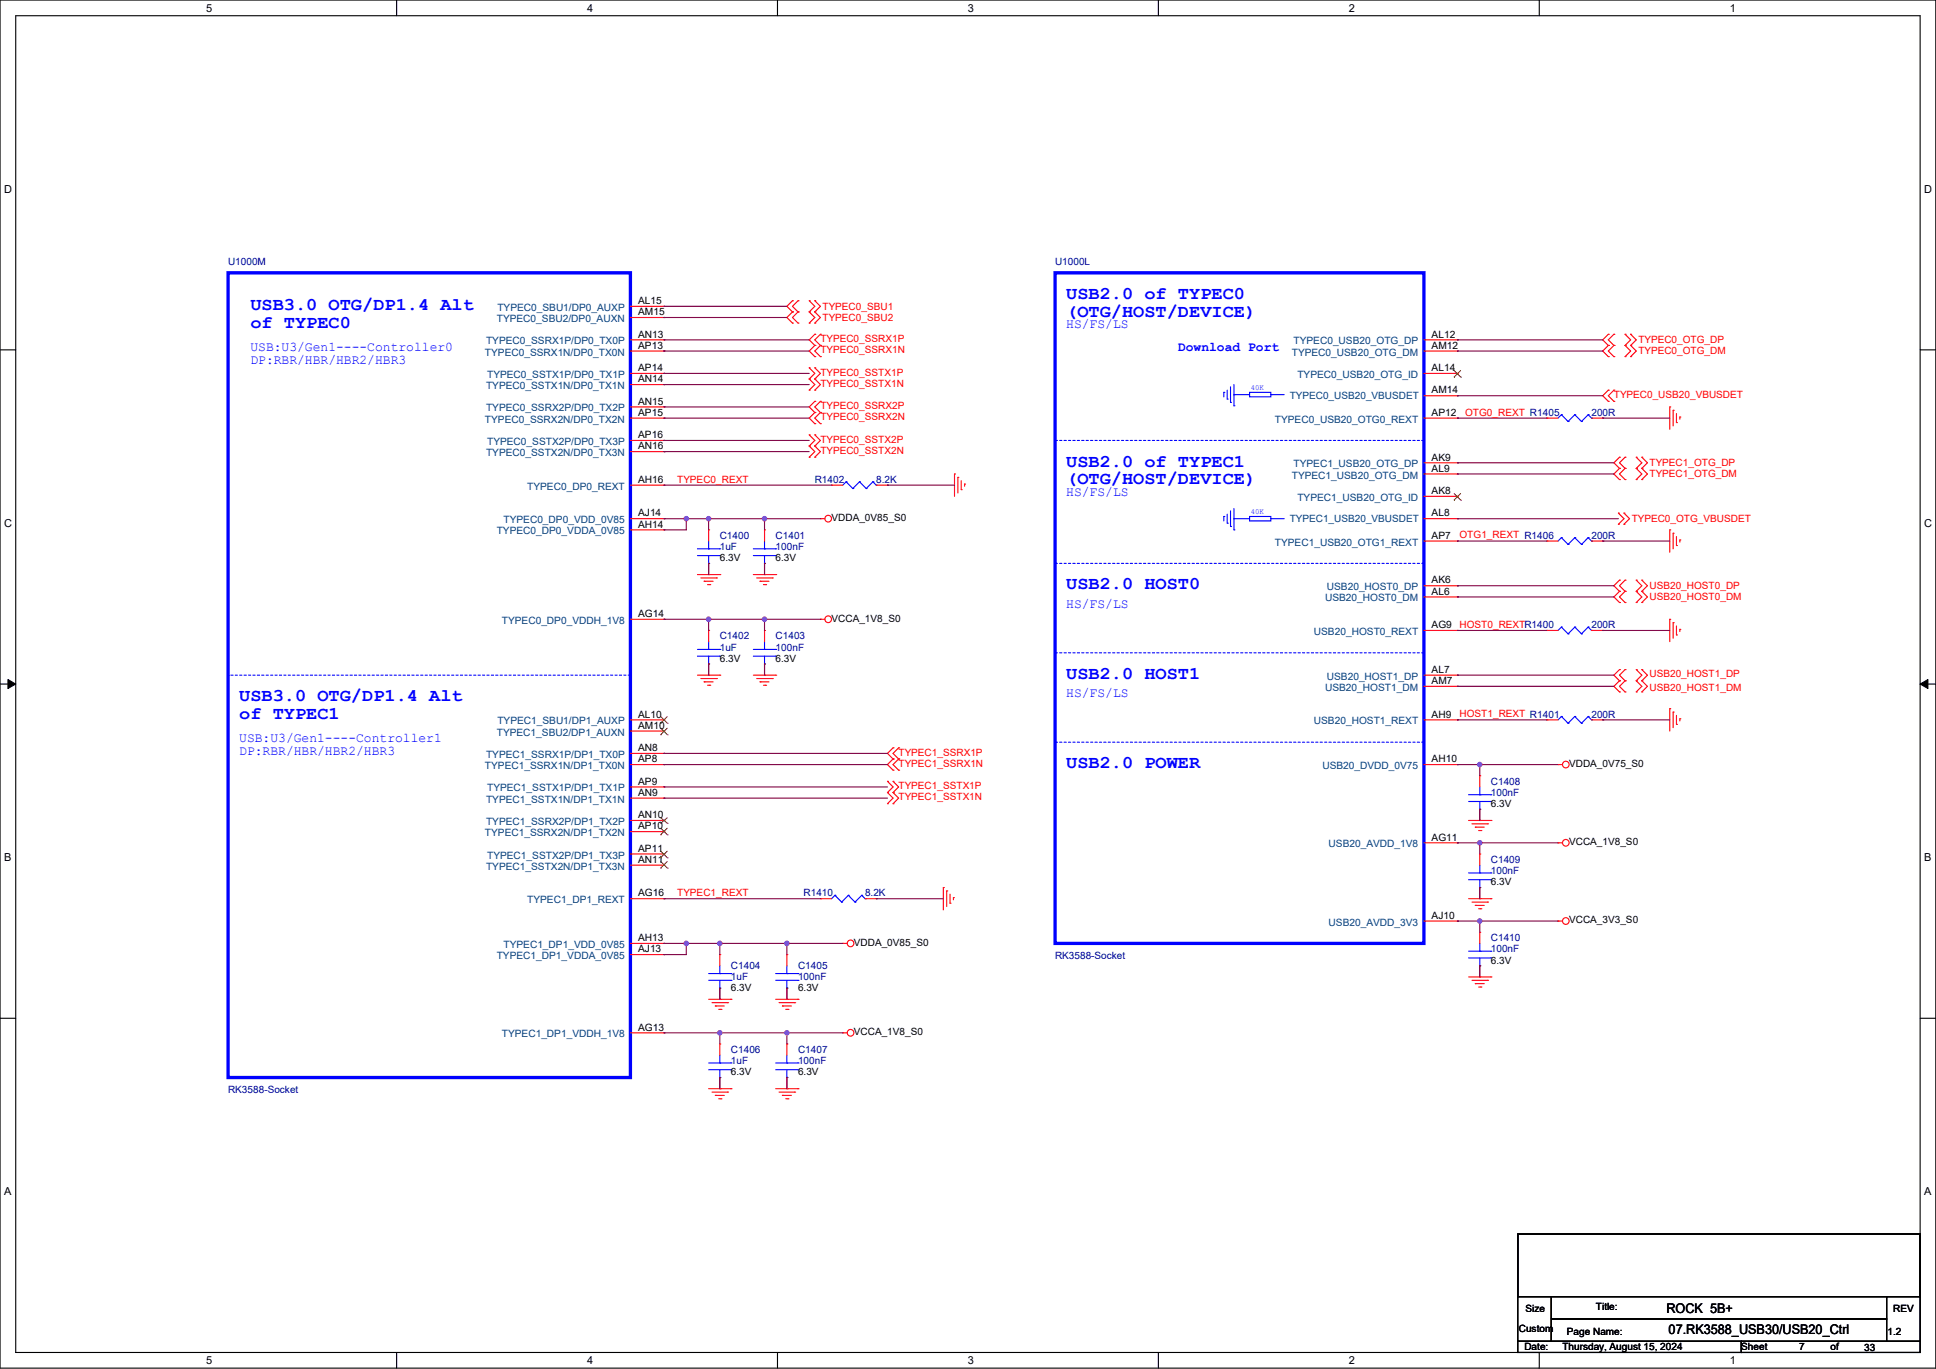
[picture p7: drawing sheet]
<svg xmlns="http://www.w3.org/2000/svg" width="594mm" height="420mm" viewBox="0 0 594 420" stroke-linecap="round" stroke-linejoin="round" font-family="sans-serif">
<defs><g id="words">
<g font-size="5.5" fill="#00f">
<text x="76.8" y="95.1">USB3.0 OTG/DP1.4 Alt</text>
<text x="327.1" y="91.7">USB2.0 of TYPEC0</text>
<text x="76.8" y="100.6">of TYPEC0</text>
<text x="327.1" y="97.2">(OTG/HOST/DEVICE)</text>
<text x="327.1" y="143.1">USB2.0 of TYPEC1</text>
<text x="327.1" y="148.6">(OTG/HOST/DEVICE)</text>
<text x="327.1" y="180.8">USB2.0 HOST0</text>
<text x="327.1" y="208.3">USB2.0 HOST1</text>
<text x="73.4" y="215.1">USB3.0 OTG/DP1.4 Alt</text>
<text x="73.4" y="220.6">of TYPEC1</text>
<text x="327.1" y="235.7">USB2.0 POWER</text>
</g>
<g font-size="4.1" fill="#00f">
<text x="327.1" y="100.7">HS/FS/LS</text>
<text x="76.8" y="107.5">USB:U3/Gen1----Controller0</text>
<text x="361.4" y="107.7">Download Port</text>
<text x="76.8" y="111.7">DP:RBR/HBR/HBR2/HBR3</text>
<text x="327.1" y="152.1">HS/FS/LS</text>
<text x="327.1" y="186.4">HS/FS/LS</text>
<text x="327.1" y="213.8">HS/FS/LS</text>
<text x="73.4" y="227.6">USB:U3/Gen1----Controller1</text>
<text x="73.4" y="231.7">DP:RBR/HBR/HBR2/HBR3</text>
</g>
<g font-size="4.1">
<text x="511.3" y="402.8">ROCK 5B+</text>
<text x="512" y="409.4">07.RK3588_USB30/USB20_Ctrl</text>
</g>
<g font-size="3.4">
<text x="63.2" y="3.6">5</text>
<text x="180.1" y="3.6">4</text>
<text x="297" y="3.6">3</text>
<text x="413.8" y="3.6">2</text>
<text x="530.7" y="3.6">1</text>
<text x="1.2" y="59.1">D</text>
<text x="590.4" y="59.1">D</text>
<text x="1.2" y="161.6">C</text>
<text x="590.4" y="161.6">C</text>
<text x="1.2" y="264.2">B</text>
<text x="590.4" y="264.2">B</text>
<text x="1.2" y="366.7">A</text>
<text x="590.4" y="366.7">A</text>
<text x="63.2" y="418.5">5</text>
<text x="180.1" y="418.5">4</text>
<text x="297" y="418.5">3</text>
<text x="413.8" y="418.5">2</text>
<text x="530.7" y="418.5">1</text>
</g>
<g font-size="3.1" fill="#000080">
<text x="70" y="81.3">U1000M</text>
<text x="323.7" y="81.3">U1000L</text>
<text x="488.3" y="127.6">200R</text>
<text x="250" y="148.2">R1402</text>
<text x="268.8" y="148.2">8.2K</text>
<text x="220.8" y="165.3">C1400</text>
<text x="238" y="165.3">C1401</text>
<text x="488.3" y="165.3">200R</text>
<text x="220.8" y="168.7">1uF</text>
<text x="238" y="168.7">100nF</text>
<text x="220.8" y="196.2">C1402</text>
<text x="238" y="196.2">C1403</text>
<text x="488.3" y="192.7">200R</text>
<text x="220.8" y="199.6">1uF</text>
<text x="238" y="199.6">100nF</text>
<text x="488.3" y="220.2">200R</text>
<text x="457.4" y="240.7">C1408</text>
<text x="457.4" y="244.2">100nF</text>
<text x="457.4" y="264.8">C1409</text>
<text x="457.4" y="268.2">100nF</text>
<text x="246.6" y="275">R1410</text>
<text x="265.4" y="275">8.2K</text>
<text x="457.4" y="288.8">C1410</text>
<text x="457.4" y="292.2">100nF</text>
<text x="224.3" y="297.3">C1404</text>
<text x="244.8" y="297.3">C1405</text>
<text x="323.7" y="294.2">RK3588-Socket</text>
<text x="224.3" y="300.8">1uF</text>
<text x="244.8" y="300.8">100nF</text>
<text x="224.3" y="323">C1406</text>
<text x="244.8" y="323">C1407</text>
<text x="224.3" y="326.5">1uF</text>
<text x="244.8" y="326.5">100nF</text>
<text x="70" y="335.4">RK3588-Socket</text>
</g>
<g font-size="3.1" fill="#004080">
<text x="152.6" y="95.4">TYPEC0_SBU1/DP0_AUXP</text>
<text x="152.4" y="98.8">TYPEC0_SBU2/DP0_AUXN</text>
<text x="149.1" y="105.7">TYPEC0_SSRX1P/DP0_TX0P</text>
<text x="396.9" y="105.7">TYPEC0_USB20_OTG_DP</text>
<text x="148.8" y="109.1">TYPEC0_SSRX1N/DP0_TX0N</text>
<text x="396.3" y="109.1">TYPEC0_USB20_OTG_DM</text>
<text x="149.1" y="119.4">TYPEC0_SSTX1N/DP0_TX1N</text>
<text x="149.5" y="116">TYPEC0_SSTX1P/DP0_TX1P</text>
<text x="398.1" y="116">TYPEC0_USB20_OTG_ID</text>
<text x="395.7" y="122.5">TYPEC0_USB20_VBUSDET</text>
<text x="148.8" y="129.7">TYPEC0_SSRX2N/DP0_TX2N</text>
<text x="149.1" y="126.2">TYPEC0_SSRX2P/DP0_TX2P</text>
<text x="391.2" y="129.7">TYPEC0_USB20_OTG0_REXT</text>
<text x="149.5" y="136.5">TYPEC0_SSTX2P/DP0_TX3P</text>
<text x="149.1" y="140">TYPEC0_SSTX2N/DP0_TX3N</text>
<text x="396.9" y="143.4">TYPEC1_USB20_OTG_DP</text>
<text x="396.3" y="146.8">TYPEC1_USB20_OTG_DM</text>
<text x="161.8" y="150.2">TYPEC0_DP0_REXT</text>
<text x="398.1" y="153.7">TYPEC1_USB20_OTG_ID</text>
<text x="154.5" y="160.5">TYPEC0_DP0_VDD_0V85</text>
<text x="395.7" y="160.2">TYPEC1_USB20_VBUSDET</text>
<text x="152.4" y="164">TYPEC0_DP0_VDDA_0V85</text>
<text x="391.2" y="167.4">TYPEC1_USB20_OTG1_REXT</text>
<text x="406.6" y="184.5">USB20_HOST0_DM</text>
<text x="407.1" y="181.1">USB20_HOST0_DP</text>
<text x="154" y="191.4">TYPEC0_DP0_VDDH_1V8</text>
<text x="403.1" y="194.8">USB20_HOST0_REXT</text>
<text x="407.1" y="208.5">USB20_HOST1_DP</text>
<text x="406.6" y="212">USB20_HOST1_DM</text>
<text x="152.4" y="225.7">TYPEC1_SBU2/DP1_AUXN</text>
<text x="152.6" y="222.2">TYPEC1_SBU1/DP1_AUXP</text>
<text x="403.1" y="222.2">USB20_HOST1_REXT</text>
<text x="149.1" y="232.5">TYPEC1_SSRX1P/DP1_TX0P</text>
<text x="148.8" y="236">TYPEC1_SSRX1N/DP1_TX0N</text>
<text x="405.7" y="236">USB20_DVDD_0V75</text>
<text x="149.5" y="242.8">TYPEC1_SSTX1P/DP1_TX1P</text>
<text x="149.1" y="246.3">TYPEC1_SSTX1N/DP1_TX1N</text>
<text x="148.8" y="256.5">TYPEC1_SSRX2N/DP1_TX2N</text>
<text x="149.1" y="253.1">TYPEC1_SSRX2P/DP1_TX2P</text>
<text x="149.5" y="263.4">TYPEC1_SSTX2P/DP1_TX3P</text>
<text x="407.6" y="260">USB20_AVDD_1V8</text>
<text x="149.1" y="266.8">TYPEC1_SSTX2N/DP1_TX3N</text>
<text x="161.8" y="277.1">TYPEC1_DP1_REXT</text>
<text x="407.6" y="284">USB20_AVDD_3V3</text>
<text x="154.5" y="290.8">TYPEC1_DP1_VDD_0V85</text>
<text x="152.4" y="294.3">TYPEC1_DP1_VDDA_0V85</text>
<text x="154" y="318.3">TYPEC1_DP1_VDDH_1V8</text>
</g>
<g font-size="3.1">
<text x="195.8" y="93.3">AL15</text>
<text x="195.8" y="96.7">AM15</text>
<text x="195.8" y="103.6">AN13</text>
<text x="195.8" y="107">AP13</text>
<text x="439.3" y="103.6">AL12</text>
<text x="439.3" y="107">AM12</text>
<text x="195.8" y="113.9">AP14</text>
<text x="439.3" y="113.9">AL14</text>
<text x="195.8" y="117.3">AN14</text>
<text x="195.8" y="124.1">AN15</text>
<text x="439.3" y="120.7">AM14</text>
<text x="195.8" y="127.6">AP15</text>
<text x="439.3" y="127.6">AP12</text>
<text x="195.8" y="137.9">AN16</text>
<text x="195.8" y="134.4">AP16</text>
<text x="439.3" y="141.3">AK9</text>
<text x="195.8" y="148.1">AH16</text>
<text x="439.3" y="144.7">AL9</text>
<text x="439.3" y="151.6">AK8</text>
<text x="195.8" y="161.9">AH14</text>
<text x="195.8" y="158.4">AJ14</text>
<text x="255.1" y="159.8">VDDA_0V85_S0</text>
<text x="439.3" y="158.4">AL8</text>
<text x="439.3" y="165.3">AP7</text>
<text x="220.8" y="172.2">6.3V</text>
<text x="238" y="172.2">6.3V</text>
<text x="439.3" y="179">AK6</text>
<text x="439.3" y="182.4">AL6</text>
<text x="195.8" y="189.3">AG14</text>
<text x="255.1" y="190.7">VCCA_1V8_S0</text>
<text x="439.3" y="192.7">AG9</text>
<text x="220.8" y="203">6.3V</text>
<text x="238" y="203">6.3V</text>
<text x="439.3" y="206.4">AL7</text>
<text x="439.3" y="209.9">AM7</text>
<text x="195.8" y="220.2">AL10</text>
<text x="439.3" y="220.2">AH9</text>
<text x="195.8" y="223.6">AM10</text>
<text x="195.8" y="230.4">AN8</text>
<text x="195.8" y="233.9">AP8</text>
<text x="439.3" y="233.9">AH10</text>
<text x="481.4" y="235.3">VDDA_0V75_S0</text>
<text x="195.8" y="244.2">AN9</text>
<text x="195.8" y="240.7">AP9</text>
<text x="195.8" y="251">AN10</text>
<text x="457.4" y="247.6">6.3V</text>
<text x="195.8" y="254.4">AP10</text>
<text x="439.3" y="257.9">AG11</text>
<text x="195.8" y="261.3">AP11</text>
<text x="481.4" y="259.3">VCCA_1V8_S0</text>
<text x="195.8" y="264.7">AN11</text>
<text x="195.8" y="275">AG16</text>
<text x="457.4" y="271.6">6.3V</text>
<text x="439.3" y="281.9">AJ10</text>
<text x="481.4" y="283.3">VCCA_3V3_S0</text>
<text x="195.8" y="288.7">AH13</text>
<text x="195.8" y="292.2">AJ13</text>
<text x="262" y="290.1">VDDA_0V85_S0</text>
<text x="457.4" y="295.6">6.3V</text>
<text x="224.3" y="304.2">6.3V</text>
<text x="244.8" y="304.2">6.3V</text>
<text x="195.8" y="316.2">AG13</text>
<text x="262" y="317.6">VCCA_1V8_S0</text>
<text x="224.3" y="329.9">6.3V</text>
<text x="244.8" y="329.9">6.3V</text>
<text x="489.7" y="401.9">Title:</text>
<text x="468.1" y="402.6">Size</text>
<text x="580.9" y="402.6">REV</text>
<text x="466" y="408.8">Custom</text>
<text x="480.8" y="409.4">Page Name:</text>
<text x="579.2" y="409.4">1.2</text>
<text x="467.7" y="414.3">Date:</text>
<text x="479.4" y="414.3">Thursday, August 15, 2024</text>
<text x="534.2" y="414.3">Sheet</text>
<text x="552.1" y="414.3">7</text>
<text x="561.7" y="414.3">of</text>
<text x="572" y="414.6">33</text>
</g>
<g font-size="3.1" fill="#f00">
<text x="252.4" y="95">TYPEC0_SBU1</text>
<text x="252.4" y="98.4">TYPEC0_SBU2</text>
<text x="251.7" y="105">TYPEC0_SSRX1P</text>
<text x="502.7" y="105.3">TYPEC0_OTG_DP</text>
<text x="251.7" y="108.4">TYPEC0_SSRX1N</text>
<text x="502.7" y="108.7">TYPEC0_OTG_DM</text>
<text x="251.7" y="115.3">TYPEC0_SSTX1P</text>
<text x="251.7" y="118.7">TYPEC0_SSTX1N</text>
<text x="251.7" y="125.5">TYPEC0_SSRX2P</text>
<text x="495.1" y="122.1">TYPEC0_USB20_VBUSDET</text>
<text x="251.7" y="129">TYPEC0_SSRX2N</text>
<text x="449.5" y="127.5">OTG0_REXT R1405</text>
<text x="251.7" y="135.8">TYPEC0_SSTX2P</text>
<text x="251.7" y="139.3">TYPEC0_SSTX2N</text>
<text x="506.1" y="143">TYPEC1_OTG_DP</text>
<text x="207.8" y="148.1">TYPEC0_REXT</text>
<text x="506.1" y="146.5">TYPEC1_OTG_DM</text>
<text x="500.6" y="160.2">TYPEC0_OTG_VBUSDET</text>
<text x="447.8" y="165.2">OTG1_REXT R1406</text>
<text x="506.1" y="180.7">USB20_HOST0_DP</text>
<text x="506.1" y="184.2">USB20_HOST0_DM</text>
<text x="447.8" y="192.6">HOST0_REXTR1400</text>
<text x="506.1" y="207.8">USB20_HOST1_DP</text>
<text x="506.1" y="211.9">USB20_HOST1_DM</text>
<text x="447.8" y="220.1">HOST1_REXT R1401</text>
<text x="275.7" y="231.8">TYPEC1_SSRX1P</text>
<text x="275.7" y="235.3">TYPEC1_SSRX1N</text>
<text x="275.7" y="242.1">TYPEC1_SSTX1P</text>
<text x="275.7" y="245.6">TYPEC1_SSTX1N</text>
<text x="207.8" y="274.9">TYPEC1_REXT</text>
</g>
<g font-size="2.4" fill="#00f">
<text x="383.7" y="119.5">40K</text>
<text x="383.7" y="157.6">40K</text>
</g>
</g></defs>
<path d="M0 0h593.9v419.7h-593.9zM4.8 4.8h584.3v410.1h-584.3z" fill="none" stroke="#000" stroke-width=".34"/>
<g fill="#fff">
<path d="M63.2 .5h1.9v3.8h-1.9z"/>
<path d="M63.2 415.5h1.9v3.7h-1.9z"/>
</g>
<path d="M121.7 0v4.8M121.7 414.9v4.8" fill="none" stroke="#000" stroke-width=".34"/>
<g fill="#fff">
<path d="M180.1 .5h1.9v3.8h-1.9z"/>
<path d="M180.1 415.5h1.9v3.7h-1.9z"/>
</g>
<path d="M238.5 0v4.8M238.5 414.9v4.8" fill="none" stroke="#000" stroke-width=".34"/>
<g fill="#fff">
<path d="M297 .5h1.9v3.8h-1.9z"/>
<path d="M297 415.5h1.9v3.7h-1.9z"/>
</g>
<path d="M355.4 0v4.8M355.4 414.9v4.8" fill="none" stroke="#000" stroke-width=".34"/>
<g fill="#fff">
<path d="M413.8 .5h1.9v3.8h-1.9z"/>
<path d="M413.8 415.5h1.9v3.7h-1.9z"/>
</g>
<path d="M472.3 0v4.8M472.3 414.9v4.8" fill="none" stroke="#000" stroke-width=".34"/>
<g fill="#fff">
<path d="M530.7 .5h1.9v3.8h-1.9z"/>
<path d="M530.7 415.5h1.9v3.7h-1.9z"/>
<path d="M1.2 56.1h2.5v3.7h-2.5z"/>
<path d="M590.3 56.1h2.5v3.7h-2.5z"/>
<path d="M1.2 158.6h2.5v3.7h-2.5z"/>
<path d="M590.3 158.6h2.5v3.7h-2.5z"/>
</g>
<path d="M0 107.3h4.8M589.1 107.3h4.8" fill="none" stroke="#000" stroke-width=".34"/>
<g fill="#fff">
<path d="M1.2 261.1h2.3v3.8h-2.3z"/>
<path d="M590.3 261.1h2.3v3.8h-2.3z"/>
</g>
<path d="M0 209.9h4.8M589.1 209.9h4.8" fill="none" stroke="#000" stroke-width=".34"/>
<path d="M2.4 208.5l2.4 1.4-2.4 1.3zM589.1 209.9l2.4-1.4v2.7z" fill="#000" stroke="#000" stroke-width=".31"/>
<g fill="#fff">
<path d="M1.2 363.6h2.3v3.8h-2.3z"/>
<path d="M590.3 363.6h2.3v3.8h-2.3z"/>
</g>
<path d="M0 312.4h4.8M589.1 312.4h4.8" fill="none" stroke="#000" stroke-width=".34"/>
<path d="M450.6 275.7h6.9" fill="none" stroke="#f00" stroke-width=".34"/>
<circle cx="457.5" cy="275.7" r=".17" fill="#f00"/>
<path d="M451.6 276.8h4.8" fill="none" stroke="#f00" stroke-width=".34"/>
<circle cx="456.4" cy="276.8" r=".17" fill="#f00"/>
<path d="M452.6 277.8h2.8" fill="none" stroke="#f00" stroke-width=".34"/>
<circle cx="452.6" cy="277.8" r=".17" fill="#f00"/>
<path d="M453.7 278.8h.7" fill="none" stroke="#f00" stroke-width=".34"/>
<circle cx="454.4" cy="278.8" r=".17" fill="#f00"/>
<path d="M450.6 251.7h6.9" fill="none" stroke="#f00" stroke-width=".34"/>
<circle cx="457.5" cy="251.7" r=".17" fill="#f00"/>
<path d="M451.6 252.8h4.8" fill="none" stroke="#f00" stroke-width=".34"/>
<circle cx="456.4" cy="252.8" r=".17" fill="#f00"/>
<path d="M452.6 253.8h2.8" fill="none" stroke="#f00" stroke-width=".34"/>
<circle cx="452.6" cy="253.8" r=".17" fill="#f00"/>
<path d="M453.7 254.8h.7" fill="none" stroke="#f00" stroke-width=".34"/>
<circle cx="454.4" cy="254.8" r=".17" fill="#f00"/>
<path d="M450.6 299.7h6.9" fill="none" stroke="#f00" stroke-width=".34"/>
<circle cx="457.5" cy="299.7" r=".17" fill="#f00"/>
<path d="M451.6 300.8h4.8" fill="none" stroke="#f00" stroke-width=".34"/>
<circle cx="456.4" cy="300.8" r=".17" fill="#f00"/>
<path d="M452.6 301.8h2.8" fill="none" stroke="#f00" stroke-width=".34"/>
<circle cx="452.6" cy="301.8" r=".17" fill="#f00"/>
<path d="M453.7 302.8h.7" fill="none" stroke="#f00" stroke-width=".34"/>
<circle cx="454.4" cy="302.8" r=".17" fill="#f00"/>
<path d="M512.3 217.4v6.9" fill="none" stroke="#f00" stroke-width=".34"/>
<circle cx="512.3" cy="217.4" r=".17" fill="#f00"/>
<path d="M513.4 218.5v4.7" fill="none" stroke="#f00" stroke-width=".34"/>
<circle cx="513.4" cy="218.5" r=".17" fill="#f00"/>
<path d="M514.4 219.5v2.7" fill="none" stroke="#f00" stroke-width=".34"/>
<circle cx="514.4" cy="222.2" r=".17" fill="#f00"/>
<path d="M515.4 220.5v.7" fill="none" stroke="#f00" stroke-width=".34"/>
<circle cx="515.4" cy="220.5" r=".17" fill="#f00"/>
<path d="M512.3 124.8v6.9" fill="none" stroke="#f00" stroke-width=".34"/>
<circle cx="512.3" cy="124.8" r=".17" fill="#f00"/>
<path d="M513.4 125.9v4.8" fill="none" stroke="#f00" stroke-width=".34"/>
<circle cx="513.4" cy="125.9" r=".17" fill="#f00"/>
<path d="M514.4 126.9v2.7" fill="none" stroke="#f00" stroke-width=".34"/>
<circle cx="514.4" cy="129.6" r=".17" fill="#f00"/>
<path d="M515.4 127.9v.7" fill="none" stroke="#f00" stroke-width=".34"/>
<circle cx="515.4" cy="127.9" r=".17" fill="#f00"/>
<path d="M478 282.6h1.4" fill="none" stroke="#f00" stroke-width=".34"/>
<circle cx="478" cy="282.6" r=".17" fill="#f00"/>
<g fill="none" stroke="#f00" stroke-width=".34">
<path d="M478 234.6h1.4"/>
<circle cx="480.4" cy="282.6" r="1.02"/>
</g>
<circle cx="478" cy="234.6" r=".17" fill="#f00"/>
<g fill="none" stroke="#f00" stroke-width=".34">
<path d="M478 258.6h1.4"/>
<circle cx="480.4" cy="234.6" r="1.02"/>
</g>
<circle cx="478" cy="258.6" r=".17" fill="#f00"/>
<g fill="none" stroke="#f00" stroke-width=".34">
<path d="M512.3 190v6.8"/>
<circle cx="480.4" cy="258.6" r="1.02"/>
</g>
<circle cx="512.3" cy="190" r=".17" fill="#f00"/>
<path d="M513.4 191v4.8" fill="none" stroke="#f00" stroke-width=".34"/>
<circle cx="513.4" cy="191" r=".17" fill="#f00"/>
<path d="M514.4 192v2.8" fill="none" stroke="#f00" stroke-width=".34"/>
<circle cx="514.4" cy="194.8" r=".17" fill="#f00"/>
<path d="M515.4 193.1v.7" fill="none" stroke="#f00" stroke-width=".34"/>
<circle cx="515.4" cy="193.1" r=".17" fill="#f00"/>
<path d="M512.3 162.6v6.8" fill="none" stroke="#f00" stroke-width=".34"/>
<circle cx="512.3" cy="162.6" r=".17" fill="#f00"/>
<path d="M513.4 163.6v4.8" fill="none" stroke="#f00" stroke-width=".34"/>
<circle cx="513.4" cy="163.6" r=".17" fill="#f00"/>
<path d="M514.4 164.6v2.8" fill="none" stroke="#f00" stroke-width=".34"/>
<circle cx="514.4" cy="167.4" r=".17" fill="#f00"/>
<path d="M515.4 165.7v.6" fill="none" stroke="#f00" stroke-width=".34"/>
<circle cx="515.4" cy="165.7" r=".17" fill="#f00"/>
<path d="M292.9 145.4v6.9" fill="none" stroke="#f00" stroke-width=".34"/>
<circle cx="292.9" cy="145.4" r=".17" fill="#f00"/>
<path d="M293.9 146.5v4.7" fill="none" stroke="#f00" stroke-width=".34"/>
<circle cx="293.9" cy="146.5" r=".17" fill="#f00"/>
<path d="M294.9 147.5v2.7" fill="none" stroke="#f00" stroke-width=".34"/>
<circle cx="294.9" cy="150.2" r=".17" fill="#f00"/>
<path d="M296 148.5v.7" fill="none" stroke="#f00" stroke-width=".34"/>
<circle cx="296" cy="148.5" r=".17" fill="#f00"/>
<path d="M214 207.1h6.9" fill="none" stroke="#f00" stroke-width=".34"/>
<circle cx="220.9" cy="207.1" r=".17" fill="#f00"/>
<path d="M215 208.2h4.8" fill="none" stroke="#f00" stroke-width=".34"/>
<circle cx="219.8" cy="208.2" r=".17" fill="#f00"/>
<path d="M216 209.2h2.8" fill="none" stroke="#f00" stroke-width=".34"/>
<circle cx="216" cy="209.2" r=".17" fill="#f00"/>
<path d="M217.1 210.2h.7" fill="none" stroke="#f00" stroke-width=".34"/>
<circle cx="217.8" cy="210.2" r=".17" fill="#f00"/>
<path d="M231.1 207.1h6.9" fill="none" stroke="#f00" stroke-width=".34"/>
<circle cx="238" cy="207.1" r=".17" fill="#f00"/>
<path d="M232.2 208.2h4.8" fill="none" stroke="#f00" stroke-width=".34"/>
<circle cx="237" cy="208.2" r=".17" fill="#f00"/>
<path d="M233.2 209.2h2.7" fill="none" stroke="#f00" stroke-width=".34"/>
<circle cx="233.2" cy="209.2" r=".17" fill="#f00"/>
<path d="M234.2 210.2h.7" fill="none" stroke="#f00" stroke-width=".34"/>
<circle cx="234.9" cy="210.2" r=".17" fill="#f00"/>
<path d="M251.7 190h1.4" fill="none" stroke="#f00" stroke-width=".34"/>
<circle cx="251.7" cy="190" r=".17" fill="#f00"/>
<g fill="none" stroke="#f00" stroke-width=".34">
<path d="M214 176.3h6.9"/>
<circle cx="254.1" cy="190" r="1.02"/>
</g>
<circle cx="220.9" cy="176.3" r=".17" fill="#f00"/>
<path d="M215 177.3h4.8" fill="none" stroke="#f00" stroke-width=".34"/>
<circle cx="219.8" cy="177.3" r=".17" fill="#f00"/>
<path d="M216 178.3h2.8" fill="none" stroke="#f00" stroke-width=".34"/>
<circle cx="216" cy="178.3" r=".17" fill="#f00"/>
<path d="M217.1 179.4h.7" fill="none" stroke="#f00" stroke-width=".34"/>
<circle cx="217.8" cy="179.4" r=".17" fill="#f00"/>
<path d="M231.1 176.3h6.9" fill="none" stroke="#f00" stroke-width=".34"/>
<circle cx="238" cy="176.3" r=".17" fill="#f00"/>
<path d="M232.2 177.3h4.8" fill="none" stroke="#f00" stroke-width=".34"/>
<circle cx="237" cy="177.3" r=".17" fill="#f00"/>
<path d="M233.2 178.3h2.7" fill="none" stroke="#f00" stroke-width=".34"/>
<circle cx="233.2" cy="178.3" r=".17" fill="#f00"/>
<path d="M234.2 179.4h.7" fill="none" stroke="#f00" stroke-width=".34"/>
<circle cx="234.9" cy="179.4" r=".17" fill="#f00"/>
<path d="M251.7 159.1h1.4" fill="none" stroke="#f00" stroke-width=".34"/>
<circle cx="251.7" cy="159.1" r=".17" fill="#f00"/>
<g fill="none" stroke="#f00" stroke-width=".34">
<path d="M289.4 272.3v6.8"/>
<circle cx="254.1" cy="159.1" r="1.02"/>
</g>
<circle cx="289.4" cy="272.3" r=".17" fill="#f00"/>
<path d="M290.5 273.3v4.8" fill="none" stroke="#f00" stroke-width=".34"/>
<circle cx="290.5" cy="273.3" r=".17" fill="#f00"/>
<path d="M291.5 274.3v2.8" fill="none" stroke="#f00" stroke-width=".34"/>
<circle cx="291.5" cy="277.1" r=".17" fill="#f00"/>
<path d="M292.5 275.4v.7" fill="none" stroke="#f00" stroke-width=".34"/>
<circle cx="292.5" cy="275.4" r=".17" fill="#f00"/>
<path d="M217.4 334h6.9" fill="none" stroke="#f00" stroke-width=".34"/>
<circle cx="224.3" cy="334" r=".17" fill="#f00"/>
<path d="M218.5 335h4.7" fill="none" stroke="#f00" stroke-width=".34"/>
<circle cx="223.2" cy="335" r=".17" fill="#f00"/>
<path d="M219.5 336.1h2.7" fill="none" stroke="#f00" stroke-width=".34"/>
<circle cx="219.5" cy="336.1" r=".17" fill="#f00"/>
<path d="M220.5 337.1h.7" fill="none" stroke="#f00" stroke-width=".34"/>
<circle cx="221.2" cy="337.1" r=".17" fill="#f00"/>
<path d="M238 334h6.9" fill="none" stroke="#f00" stroke-width=".34"/>
<circle cx="244.9" cy="334" r=".17" fill="#f00"/>
<path d="M239 335h4.8" fill="none" stroke="#f00" stroke-width=".34"/>
<circle cx="243.8" cy="335" r=".17" fill="#f00"/>
<path d="M240.1 336.1h2.7" fill="none" stroke="#f00" stroke-width=".34"/>
<circle cx="240.1" cy="336.1" r=".17" fill="#f00"/>
<path d="M241.1 337.1h.7" fill="none" stroke="#f00" stroke-width=".34"/>
<circle cx="241.8" cy="337.1" r=".17" fill="#f00"/>
<path d="M238 306.6h6.9" fill="none" stroke="#f00" stroke-width=".34"/>
<circle cx="244.9" cy="306.6" r=".17" fill="#f00"/>
<path d="M239 307.6h4.8" fill="none" stroke="#f00" stroke-width=".34"/>
<circle cx="243.8" cy="307.6" r=".17" fill="#f00"/>
<path d="M240.1 308.6h2.7" fill="none" stroke="#f00" stroke-width=".34"/>
<circle cx="240.1" cy="308.6" r=".17" fill="#f00"/>
<path d="M241.1 309.7h.7" fill="none" stroke="#f00" stroke-width=".34"/>
<circle cx="241.8" cy="309.7" r=".17" fill="#f00"/>
<path d="M217.4 306.6h6.9" fill="none" stroke="#f00" stroke-width=".34"/>
<circle cx="224.3" cy="306.6" r=".17" fill="#f00"/>
<path d="M218.5 307.6h4.7" fill="none" stroke="#f00" stroke-width=".34"/>
<circle cx="223.2" cy="307.6" r=".17" fill="#f00"/>
<path d="M219.5 308.6h2.7" fill="none" stroke="#f00" stroke-width=".34"/>
<circle cx="219.5" cy="308.6" r=".17" fill="#f00"/>
<path d="M220.5 309.7h.7" fill="none" stroke="#f00" stroke-width=".34"/>
<circle cx="221.2" cy="309.7" r=".17" fill="#f00"/>
<path d="M258.6 316.9h1.3" fill="none" stroke="#f00" stroke-width=".34"/>
<circle cx="258.6" cy="316.9" r=".17" fill="#f00"/>
<g fill="none" stroke="#f00" stroke-width=".34">
<path d="M258.6 289.4h1.3"/>
<circle cx="261" cy="316.9" r="1.02"/>
</g>
<circle cx="258.6" cy="289.4" r=".17" fill="#f00"/>
<g fill="none" stroke="#f00" stroke-width=".34">
<path d="M493.5 102.6l-1.8 1.7"/>
<circle cx="261" cy="289.4" r="1.02"/>
</g>
<circle cx="493.5" cy="102.6" r=".17" fill="#f00"/>
<path d="M491.7 104.3l1.8 1.7" fill="none" stroke="#f00" stroke-width=".34"/>
<circle cx="493.5" cy="106" r=".17" fill="#f00"/>
<path d="M493.5 104.3l1.7 1.7" fill="none" stroke="#f00" stroke-width=".34"/>
<circle cx="495.2" cy="106" r=".17" fill="#f00"/>
<path d="M495.2 102.6l-1.7 1.7" fill="none" stroke="#f00" stroke-width=".34"/>
<circle cx="495.2" cy="102.6" r=".17" fill="#f00"/>
<path d="M502 104.3l-1.7 1.7" fill="none" stroke="#f00" stroke-width=".34"/>
<circle cx="500.3" cy="106" r=".17" fill="#f00"/>
<path d="M500.3 102.6l1.7 1.7" fill="none" stroke="#f00" stroke-width=".34"/>
<circle cx="500.3" cy="102.6" r=".17" fill="#f00"/>
<path d="M500.3 104.3l-1.7 1.7" fill="none" stroke="#f00" stroke-width=".34"/>
<circle cx="498.6" cy="106" r=".17" fill="#f00"/>
<path d="M498.6 102.6l1.7 1.7" fill="none" stroke="#f00" stroke-width=".34"/>
<circle cx="498.6" cy="102.6" r=".17" fill="#f00"/>
<path d="M493.5 106l-1.8 1.7" fill="none" stroke="#f00" stroke-width=".34"/>
<circle cx="493.5" cy="106" r=".17" fill="#f00"/>
<path d="M491.7 107.7l1.8 1.7" fill="none" stroke="#f00" stroke-width=".34"/>
<circle cx="493.5" cy="109.4" r=".17" fill="#f00"/>
<path d="M493.5 107.7l1.7 1.7" fill="none" stroke="#f00" stroke-width=".34"/>
<circle cx="495.2" cy="109.4" r=".17" fill="#f00"/>
<path d="M495.2 106l-1.7 1.7" fill="none" stroke="#f00" stroke-width=".34"/>
<circle cx="495.2" cy="106" r=".17" fill="#f00"/>
<path d="M502 107.7l-1.7 1.7" fill="none" stroke="#f00" stroke-width=".34"/>
<circle cx="500.3" cy="109.4" r=".17" fill="#f00"/>
<path d="M500.3 106l1.7 1.7" fill="none" stroke="#f00" stroke-width=".34"/>
<circle cx="500.3" cy="106" r=".17" fill="#f00"/>
<path d="M500.3 107.7l-1.7 1.7" fill="none" stroke="#f00" stroke-width=".34"/>
<circle cx="498.6" cy="109.4" r=".17" fill="#f00"/>
<path d="M498.6 106l1.7 1.7" fill="none" stroke="#f00" stroke-width=".34"/>
<circle cx="498.6" cy="106" r=".17" fill="#f00"/>
<path d="M496.9 205.4l-1.7 1.7" fill="none" stroke="#f00" stroke-width=".34"/>
<circle cx="496.9" cy="205.4" r=".17" fill="#f00"/>
<path d="M495.2 207.1l1.7 1.8" fill="none" stroke="#f00" stroke-width=".34"/>
<circle cx="496.9" cy="208.9" r=".17" fill="#f00"/>
<path d="M496.9 207.1l1.7 1.8" fill="none" stroke="#f00" stroke-width=".34"/>
<circle cx="498.6" cy="208.9" r=".17" fill="#f00"/>
<path d="M498.6 205.4l-1.7 1.7" fill="none" stroke="#f00" stroke-width=".34"/>
<circle cx="498.6" cy="205.4" r=".17" fill="#f00"/>
<path d="M505.5 207.1l-1.8 1.8" fill="none" stroke="#f00" stroke-width=".34"/>
<circle cx="503.7" cy="208.9" r=".17" fill="#f00"/>
<path d="M503.7 205.4l1.8 1.7" fill="none" stroke="#f00" stroke-width=".34"/>
<circle cx="503.7" cy="205.4" r=".17" fill="#f00"/>
<path d="M503.7 207.1l-1.7 1.8" fill="none" stroke="#f00" stroke-width=".34"/>
<circle cx="502" cy="208.9" r=".17" fill="#f00"/>
<path d="M502 205.4l1.7 1.7" fill="none" stroke="#f00" stroke-width=".34"/>
<circle cx="502" cy="205.4" r=".17" fill="#f00"/>
<path d="M496.9 208.9l-1.7 1.7" fill="none" stroke="#f00" stroke-width=".34"/>
<circle cx="496.9" cy="208.9" r=".17" fill="#f00"/>
<path d="M495.2 210.6l1.7 1.7" fill="none" stroke="#f00" stroke-width=".34"/>
<circle cx="496.9" cy="212.3" r=".17" fill="#f00"/>
<path d="M496.9 210.6l1.7 1.7" fill="none" stroke="#f00" stroke-width=".34"/>
<circle cx="498.6" cy="212.3" r=".17" fill="#f00"/>
<path d="M498.6 208.9l-1.7 1.7" fill="none" stroke="#f00" stroke-width=".34"/>
<circle cx="498.6" cy="208.9" r=".17" fill="#f00"/>
<path d="M505.5 210.6l-1.8 1.7" fill="none" stroke="#f00" stroke-width=".34"/>
<circle cx="503.7" cy="212.3" r=".17" fill="#f00"/>
<path d="M503.7 208.9l1.8 1.7" fill="none" stroke="#f00" stroke-width=".34"/>
<circle cx="503.7" cy="208.9" r=".17" fill="#f00"/>
<path d="M503.7 210.6l-1.7 1.7" fill="none" stroke="#f00" stroke-width=".34"/>
<circle cx="502" cy="212.3" r=".17" fill="#f00"/>
<path d="M502 208.9l1.7 1.7" fill="none" stroke="#f00" stroke-width=".34"/>
<circle cx="502" cy="208.9" r=".17" fill="#f00"/>
<path d="M496.9 178l-1.7 1.7" fill="none" stroke="#f00" stroke-width=".34"/>
<circle cx="496.9" cy="178" r=".17" fill="#f00"/>
<path d="M495.2 179.7l1.7 1.7" fill="none" stroke="#f00" stroke-width=".34"/>
<circle cx="496.9" cy="181.4" r=".17" fill="#f00"/>
<path d="M496.9 179.7l1.7 1.7" fill="none" stroke="#f00" stroke-width=".34"/>
<circle cx="498.6" cy="181.4" r=".17" fill="#f00"/>
<path d="M498.6 178l-1.7 1.7" fill="none" stroke="#f00" stroke-width=".34"/>
<circle cx="498.6" cy="178" r=".17" fill="#f00"/>
<path d="M505.5 179.7l-1.8 1.7" fill="none" stroke="#f00" stroke-width=".34"/>
<circle cx="503.7" cy="181.4" r=".17" fill="#f00"/>
<path d="M503.7 178l1.8 1.7" fill="none" stroke="#f00" stroke-width=".34"/>
<circle cx="503.7" cy="178" r=".17" fill="#f00"/>
<path d="M503.7 179.7l-1.7 1.7" fill="none" stroke="#f00" stroke-width=".34"/>
<circle cx="502" cy="181.4" r=".17" fill="#f00"/>
<path d="M502 178l1.7 1.7" fill="none" stroke="#f00" stroke-width=".34"/>
<circle cx="502" cy="178" r=".17" fill="#f00"/>
<path d="M496.9 181.4l-1.7 1.7" fill="none" stroke="#f00" stroke-width=".34"/>
<circle cx="496.9" cy="181.4" r=".17" fill="#f00"/>
<path d="M495.2 183.1l1.7 1.7" fill="none" stroke="#f00" stroke-width=".34"/>
<circle cx="496.9" cy="184.8" r=".17" fill="#f00"/>
<path d="M496.9 183.1l1.7 1.7" fill="none" stroke="#f00" stroke-width=".34"/>
<circle cx="498.6" cy="184.8" r=".17" fill="#f00"/>
<path d="M498.6 181.4l-1.7 1.7" fill="none" stroke="#f00" stroke-width=".34"/>
<circle cx="498.6" cy="181.4" r=".17" fill="#f00"/>
<path d="M505.5 183.1l-1.8 1.7" fill="none" stroke="#f00" stroke-width=".34"/>
<circle cx="503.7" cy="184.8" r=".17" fill="#f00"/>
<path d="M503.7 181.4l1.8 1.7" fill="none" stroke="#f00" stroke-width=".34"/>
<circle cx="503.7" cy="181.4" r=".17" fill="#f00"/>
<path d="M503.7 183.1l-1.7 1.7" fill="none" stroke="#f00" stroke-width=".34"/>
<circle cx="502" cy="184.8" r=".17" fill="#f00"/>
<path d="M502 181.4l1.7 1.7" fill="none" stroke="#f00" stroke-width=".34"/>
<circle cx="502" cy="181.4" r=".17" fill="#f00"/>
<path d="M496.9 140.3l-1.7 1.7" fill="none" stroke="#f00" stroke-width=".34"/>
<circle cx="496.9" cy="140.3" r=".17" fill="#f00"/>
<path d="M495.2 142l1.7 1.7" fill="none" stroke="#f00" stroke-width=".34"/>
<circle cx="496.9" cy="143.7" r=".17" fill="#f00"/>
<path d="M496.9 142l1.7 1.7" fill="none" stroke="#f00" stroke-width=".34"/>
<circle cx="498.6" cy="143.7" r=".17" fill="#f00"/>
<path d="M498.6 140.3l-1.7 1.7" fill="none" stroke="#f00" stroke-width=".34"/>
<circle cx="498.6" cy="140.3" r=".17" fill="#f00"/>
<path d="M505.5 142l-1.8 1.7" fill="none" stroke="#f00" stroke-width=".34"/>
<circle cx="503.7" cy="143.7" r=".17" fill="#f00"/>
<path d="M503.7 140.3l1.8 1.7" fill="none" stroke="#f00" stroke-width=".34"/>
<circle cx="503.7" cy="140.3" r=".17" fill="#f00"/>
<path d="M503.7 142l-1.7 1.7" fill="none" stroke="#f00" stroke-width=".34"/>
<circle cx="502" cy="143.7" r=".17" fill="#f00"/>
<path d="M502 140.3l1.7 1.7" fill="none" stroke="#f00" stroke-width=".34"/>
<circle cx="502" cy="140.3" r=".17" fill="#f00"/>
<path d="M496.9 143.7l-1.7 1.7" fill="none" stroke="#f00" stroke-width=".34"/>
<circle cx="496.9" cy="143.7" r=".17" fill="#f00"/>
<path d="M495.2 145.4l1.7 1.7" fill="none" stroke="#f00" stroke-width=".34"/>
<circle cx="496.9" cy="147.1" r=".17" fill="#f00"/>
<path d="M496.9 145.4l1.7 1.7" fill="none" stroke="#f00" stroke-width=".34"/>
<circle cx="498.6" cy="147.1" r=".17" fill="#f00"/>
<path d="M498.6 143.7l-1.7 1.7" fill="none" stroke="#f00" stroke-width=".34"/>
<circle cx="498.6" cy="143.7" r=".17" fill="#f00"/>
<path d="M505.5 145.4l-1.8 1.7" fill="none" stroke="#f00" stroke-width=".34"/>
<circle cx="503.7" cy="147.1" r=".17" fill="#f00"/>
<path d="M503.7 143.7l1.8 1.7" fill="none" stroke="#f00" stroke-width=".34"/>
<circle cx="503.7" cy="143.7" r=".17" fill="#f00"/>
<path d="M503.7 145.4l-1.7 1.7" fill="none" stroke="#f00" stroke-width=".34"/>
<circle cx="502" cy="147.1" r=".17" fill="#f00"/>
<path d="M502 143.7l1.7 1.7" fill="none" stroke="#f00" stroke-width=".34"/>
<circle cx="502" cy="143.7" r=".17" fill="#f00"/>
<path d="M243.1 92.3l-1.7 1.7" fill="none" stroke="#f00" stroke-width=".34"/>
<circle cx="243.1" cy="92.3" r=".17" fill="#f00"/>
<path d="M241.4 94l1.7 1.7" fill="none" stroke="#f00" stroke-width=".34"/>
<circle cx="243.1" cy="95.7" r=".17" fill="#f00"/>
<path d="M243.1 94l1.8 1.7" fill="none" stroke="#f00" stroke-width=".34"/>
<circle cx="244.9" cy="95.7" r=".17" fill="#f00"/>
<path d="M244.9 92.3l-1.8 1.7" fill="none" stroke="#f00" stroke-width=".34"/>
<circle cx="244.9" cy="92.3" r=".17" fill="#f00"/>
<path d="M251.7 94l-1.7 1.7" fill="none" stroke="#f00" stroke-width=".34"/>
<circle cx="250" cy="95.7" r=".17" fill="#f00"/>
<path d="M250 92.3l1.7 1.7" fill="none" stroke="#f00" stroke-width=".34"/>
<circle cx="250" cy="92.3" r=".17" fill="#f00"/>
<path d="M250 94l-1.7 1.7" fill="none" stroke="#f00" stroke-width=".34"/>
<circle cx="248.3" cy="95.7" r=".17" fill="#f00"/>
<path d="M248.3 92.3l1.7 1.7" fill="none" stroke="#f00" stroke-width=".34"/>
<circle cx="248.3" cy="92.3" r=".17" fill="#f00"/>
<path d="M243.1 95.7l-1.7 1.7" fill="none" stroke="#f00" stroke-width=".34"/>
<circle cx="243.1" cy="95.7" r=".17" fill="#f00"/>
<path d="M241.4 97.4l1.7 1.7" fill="none" stroke="#f00" stroke-width=".34"/>
<circle cx="243.1" cy="99.1" r=".17" fill="#f00"/>
<path d="M243.1 97.4l1.8 1.7" fill="none" stroke="#f00" stroke-width=".34"/>
<circle cx="244.9" cy="99.1" r=".17" fill="#f00"/>
<path d="M244.9 95.7l-1.8 1.7" fill="none" stroke="#f00" stroke-width=".34"/>
<circle cx="244.9" cy="95.7" r=".17" fill="#f00"/>
<path d="M251.7 97.4l-1.7 1.7" fill="none" stroke="#f00" stroke-width=".34"/>
<circle cx="250" cy="99.1" r=".17" fill="#f00"/>
<path d="M250 95.7l1.7 1.7" fill="none" stroke="#f00" stroke-width=".34"/>
<circle cx="250" cy="95.7" r=".17" fill="#f00"/>
<path d="M250 97.4l-1.7 1.7" fill="none" stroke="#f00" stroke-width=".34"/>
<circle cx="248.3" cy="99.1" r=".17" fill="#f00"/>
<path d="M248.3 95.7l1.7 1.7" fill="none" stroke="#f00" stroke-width=".34"/>
<circle cx="248.3" cy="95.7" r=".17" fill="#f00"/>
<path d="M251.7 135.1l-1.7 1.7" fill="none" stroke="#f00" stroke-width=".34"/>
<circle cx="250" cy="136.8" r=".17" fill="#f00"/>
<path d="M250 133.4l1.7 1.7" fill="none" stroke="#f00" stroke-width=".34"/>
<circle cx="250" cy="133.4" r=".17" fill="#f00"/>
<path d="M250 135.1l-1.7 1.7" fill="none" stroke="#f00" stroke-width=".34"/>
<circle cx="248.3" cy="136.8" r=".17" fill="#f00"/>
<path d="M248.3 133.4l1.7 1.7" fill="none" stroke="#f00" stroke-width=".34"/>
<circle cx="248.3" cy="133.4" r=".17" fill="#f00"/>
<path d="M251.7 138.6l-1.7 1.7" fill="none" stroke="#f00" stroke-width=".34"/>
<circle cx="250" cy="140.3" r=".17" fill="#f00"/>
<path d="M250 136.8l1.7 1.8" fill="none" stroke="#f00" stroke-width=".34"/>
<circle cx="250" cy="136.8" r=".17" fill="#f00"/>
<path d="M250 138.6l-1.7 1.7" fill="none" stroke="#f00" stroke-width=".34"/>
<circle cx="248.3" cy="140.3" r=".17" fill="#f00"/>
<path d="M248.3 136.8l1.7 1.8" fill="none" stroke="#f00" stroke-width=".34"/>
<circle cx="248.3" cy="136.8" r=".17" fill="#f00"/>
<path d="M250 126.6l-1.7 1.7" fill="none" stroke="#f00" stroke-width=".34"/>
<circle cx="250" cy="126.6" r=".17" fill="#f00"/>
<path d="M248.3 128.3l1.7 1.7" fill="none" stroke="#f00" stroke-width=".34"/>
<circle cx="250" cy="130" r=".17" fill="#f00"/>
<path d="M250 128.3l1.7 1.7" fill="none" stroke="#f00" stroke-width=".34"/>
<circle cx="251.7" cy="130" r=".17" fill="#f00"/>
<path d="M251.7 126.6l-1.7 1.7" fill="none" stroke="#f00" stroke-width=".34"/>
<circle cx="251.7" cy="126.6" r=".17" fill="#f00"/>
<path d="M250 123.1l-1.7 1.7" fill="none" stroke="#f00" stroke-width=".34"/>
<circle cx="250" cy="123.1" r=".17" fill="#f00"/>
<path d="M248.3 124.8l1.7 1.8" fill="none" stroke="#f00" stroke-width=".34"/>
<circle cx="250" cy="126.6" r=".17" fill="#f00"/>
<path d="M250 124.8l1.7 1.8" fill="none" stroke="#f00" stroke-width=".34"/>
<circle cx="251.7" cy="126.6" r=".17" fill="#f00"/>
<path d="M251.7 123.1l-1.7 1.7" fill="none" stroke="#f00" stroke-width=".34"/>
<circle cx="251.7" cy="123.1" r=".17" fill="#f00"/>
<path d="M251.7 114.6l-1.7 1.7" fill="none" stroke="#f00" stroke-width=".34"/>
<circle cx="250" cy="116.3" r=".17" fill="#f00"/>
<path d="M250 112.8l1.7 1.8" fill="none" stroke="#f00" stroke-width=".34"/>
<circle cx="250" cy="112.8" r=".17" fill="#f00"/>
<path d="M250 114.6l-1.7 1.7" fill="none" stroke="#f00" stroke-width=".34"/>
<circle cx="248.3" cy="116.3" r=".17" fill="#f00"/>
<path d="M248.3 112.8l1.7 1.8" fill="none" stroke="#f00" stroke-width=".34"/>
<circle cx="248.3" cy="112.8" r=".17" fill="#f00"/>
<path d="M251.7 118l-1.7 1.7" fill="none" stroke="#f00" stroke-width=".34"/>
<circle cx="250" cy="119.7" r=".17" fill="#f00"/>
<path d="M250 116.3l1.7 1.7" fill="none" stroke="#f00" stroke-width=".34"/>
<circle cx="250" cy="116.3" r=".17" fill="#f00"/>
<path d="M250 118l-1.7 1.7" fill="none" stroke="#f00" stroke-width=".34"/>
<circle cx="248.3" cy="119.7" r=".17" fill="#f00"/>
<path d="M248.3 116.3l1.7 1.7" fill="none" stroke="#f00" stroke-width=".34"/>
<circle cx="248.3" cy="116.3" r=".17" fill="#f00"/>
<path d="M250 102.6l-1.7 1.7" fill="none" stroke="#f00" stroke-width=".34"/>
<circle cx="250" cy="102.6" r=".17" fill="#f00"/>
<path d="M248.3 104.3l1.7 1.7" fill="none" stroke="#f00" stroke-width=".34"/>
<circle cx="250" cy="106" r=".17" fill="#f00"/>
<path d="M250 104.3l1.7 1.7" fill="none" stroke="#f00" stroke-width=".34"/>
<circle cx="251.7" cy="106" r=".17" fill="#f00"/>
<path d="M251.7 102.6l-1.7 1.7" fill="none" stroke="#f00" stroke-width=".34"/>
<circle cx="251.7" cy="102.6" r=".17" fill="#f00"/>
<path d="M250 106l-1.7 1.7" fill="none" stroke="#f00" stroke-width=".34"/>
<circle cx="250" cy="106" r=".17" fill="#f00"/>
<path d="M248.3 107.7l1.7 1.7" fill="none" stroke="#f00" stroke-width=".34"/>
<circle cx="250" cy="109.4" r=".17" fill="#f00"/>
<path d="M250 107.7l1.7 1.7" fill="none" stroke="#f00" stroke-width=".34"/>
<circle cx="251.7" cy="109.4" r=".17" fill="#f00"/>
<path d="M251.7 106l-1.7 1.7" fill="none" stroke="#f00" stroke-width=".34"/>
<circle cx="251.7" cy="106" r=".17" fill="#f00"/>
<path d="M275.7 241.4l-1.7 1.7" fill="none" stroke="#f00" stroke-width=".34"/>
<circle cx="274" cy="243.1" r=".17" fill="#f00"/>
<path d="M274 239.7l1.7 1.7" fill="none" stroke="#f00" stroke-width=".34"/>
<circle cx="274" cy="239.7" r=".17" fill="#f00"/>
<path d="M274 241.4l-1.7 1.7" fill="none" stroke="#f00" stroke-width=".34"/>
<circle cx="272.3" cy="243.1" r=".17" fill="#f00"/>
<path d="M272.3 239.7l1.7 1.7" fill="none" stroke="#f00" stroke-width=".34"/>
<circle cx="272.3" cy="239.7" r=".17" fill="#f00"/>
<path d="M275.7 244.9l-1.7 1.7" fill="none" stroke="#f00" stroke-width=".34"/>
<circle cx="274" cy="246.6" r=".17" fill="#f00"/>
<path d="M274 243.1l1.7 1.8" fill="none" stroke="#f00" stroke-width=".34"/>
<circle cx="274" cy="243.1" r=".17" fill="#f00"/>
<path d="M274 244.9l-1.7 1.7" fill="none" stroke="#f00" stroke-width=".34"/>
<circle cx="272.3" cy="246.6" r=".17" fill="#f00"/>
<path d="M272.3 243.1l1.7 1.8" fill="none" stroke="#f00" stroke-width=".34"/>
<circle cx="272.3" cy="243.1" r=".17" fill="#f00"/>
<path d="M274 229.4l-1.7 1.7" fill="none" stroke="#f00" stroke-width=".34"/>
<circle cx="274" cy="229.4" r=".17" fill="#f00"/>
<path d="M272.3 231.1l1.7 1.8" fill="none" stroke="#f00" stroke-width=".34"/>
<circle cx="274" cy="232.9" r=".17" fill="#f00"/>
<path d="M274 231.1l1.7 1.8" fill="none" stroke="#f00" stroke-width=".34"/>
<circle cx="275.7" cy="232.9" r=".17" fill="#f00"/>
<path d="M275.7 229.4l-1.7 1.7" fill="none" stroke="#f00" stroke-width=".34"/>
<circle cx="275.7" cy="229.4" r=".17" fill="#f00"/>
<path d="M274 232.9l-1.7 1.7" fill="none" stroke="#f00" stroke-width=".34"/>
<circle cx="274" cy="232.9" r=".17" fill="#f00"/>
<path d="M272.3 234.6l1.7 1.7" fill="none" stroke="#f00" stroke-width=".34"/>
<circle cx="274" cy="236.3" r=".17" fill="#f00"/>
<path d="M274 234.6l1.7 1.7" fill="none" stroke="#f00" stroke-width=".34"/>
<circle cx="275.7" cy="236.3" r=".17" fill="#f00"/>
<path d="M275.7 232.9l-1.7 1.7" fill="none" stroke="#f00" stroke-width=".34"/>
<circle cx="275.7" cy="232.9" r=".17" fill="#f00"/>
<path d="M493.5 119.7l-1.8 1.7" fill="none" stroke="#f00" stroke-width=".34"/>
<circle cx="493.5" cy="119.7" r=".17" fill="#f00"/>
<path d="M491.7 121.4l1.8 1.7" fill="none" stroke="#f00" stroke-width=".34"/>
<circle cx="493.5" cy="123.1" r=".17" fill="#f00"/>
<path d="M493.5 121.4l1.7 1.7" fill="none" stroke="#f00" stroke-width=".34"/>
<circle cx="495.2" cy="123.1" r=".17" fill="#f00"/>
<path d="M495.2 119.7l-1.7 1.7" fill="none" stroke="#f00" stroke-width=".34"/>
<circle cx="495.2" cy="119.7" r=".17" fill="#f00"/>
<path d="M498.3 157.4l1.7 1.7" fill="none" stroke="#f00" stroke-width=".34"/>
<circle cx="498.3" cy="157.4" r=".17" fill="#f00"/>
<path d="M500 159.1l-1.7 1.7" fill="none" stroke="#f00" stroke-width=".34"/>
<circle cx="498.3" cy="160.8" r=".17" fill="#f00"/>
<path d="M496.5 157.4l1.8 1.7" fill="none" stroke="#f00" stroke-width=".34"/>
<circle cx="496.5" cy="157.4" r=".17" fill="#f00"/>
<path d="M498.3 159.1l-1.8 1.7" fill="none" stroke="#f00" stroke-width=".34"/>
<circle cx="496.5" cy="160.8" r=".17" fill="#f00"/>
<path d="M465.7 378.6h123.4v19.2h-123.4zM465.7 397.8h10.3v13.7h-10.3zM476 397.8h102.8v6.8h-102.8zM578.8 397.8h10.3v13.7h-10.3zM465.7 411.5h68.6v3.4h-68.6zM476 404.6h102.8v6.9h-102.8zM534.3 411.5h54.8v3.4h-54.8z" fill="none" stroke="#000" stroke-width=".34"/>
<path d="M479.1 127.2l-1.1 1.1" fill="none" stroke="#00f" stroke-width=".34"/>
<circle cx="479.1" cy="127.2" r=".17" fill="#00f"/>
<path d="M479.1 127.2l2 2.1" fill="none" stroke="#00f" stroke-width=".34"/>
<circle cx="481.1" cy="129.3" r=".17" fill="#00f"/>
<path d="M483.2 127.2l-2.1 2.1" fill="none" stroke="#00f" stroke-width=".34"/>
<circle cx="483.2" cy="127.2" r=".17" fill="#00f"/>
<path d="M483.2 127.2l2 2.1" fill="none" stroke="#00f" stroke-width=".34"/>
<circle cx="485.2" cy="129.3" r=".17" fill="#00f"/>
<path d="M487.3 127.2l-2.1 2.1" fill="none" stroke="#00f" stroke-width=".34"/>
<circle cx="487.3" cy="127.2" r=".17" fill="#00f"/>
<path d="M487.3 127.2l1 1.1" fill="none" stroke="#00f" stroke-width=".34"/>
<circle cx="488.3" cy="128.3" r=".17" fill="#00f"/>
<path d="M474.6 128.3h3.4" fill="none" stroke="#f00" stroke-width=".34"/>
<circle cx="474.6" cy="128.3" r=".17" fill="#f00"/>
<path d="M488.3 128.3h3.4" fill="none" stroke="#f00" stroke-width=".34"/>
<circle cx="491.7" cy="128.3" r=".17" fill="#f00"/>
<path d="M70 83.7h123.4v246.9h-123.4z" fill="none" stroke="#00f" stroke-width="1"/>
<path d="M193.4 207.1h-123.4" fill="none" stroke="#00f" stroke-width=".34" stroke-dasharray=".7 .7"/>
<circle cx="70" cy="207.1" r=".17" fill="#00f" stroke-dasharray=".7 .7"/>
<path d="M193.4 316.9h10.3" fill="none" stroke="#f00" stroke-width=".34"/>
<circle cx="203.7" cy="316.9" r=".17" fill="#f00"/>
<path d="M193.4 190h10.3" fill="none" stroke="#f00" stroke-width=".34"/>
<circle cx="203.7" cy="190" r=".17" fill="#f00"/>
<path d="M193.4 275.7h10.3" fill="none" stroke="#f00" stroke-width=".34"/>
<circle cx="203.7" cy="275.7" r=".17" fill="#f00"/>
<path d="M193.4 289.4h10.3" fill="none" stroke="#f00" stroke-width=".34"/>
<circle cx="203.7" cy="289.4" r=".17" fill="#f00"/>
<path d="M193.4 162.6h10.3" fill="none" stroke="#f00" stroke-width=".34"/>
<circle cx="203.7" cy="162.6" r=".17" fill="#f00"/>
<path d="M193.4 148.8h10.3" fill="none" stroke="#f00" stroke-width=".34"/>
<circle cx="203.7" cy="148.8" r=".17" fill="#f00"/>
<path d="M193.4 292.9h10.3" fill="none" stroke="#f00" stroke-width=".34"/>
<circle cx="203.7" cy="292.9" r=".17" fill="#f00"/>
<path d="M193.4 159.1h10.3" fill="none" stroke="#f00" stroke-width=".34"/>
<circle cx="203.7" cy="159.1" r=".17" fill="#f00"/>
<path d="M193.4 220.9h10.3" fill="none" stroke="#f00" stroke-width=".34"/>
<circle cx="203.7" cy="220.9" r=".17" fill="#f00"/>
<path d="M202.7 219.8l2.1 2.1M204.8 219.8l-2.1 2.1M202.7 221.9h.1M204.8 221.9h.1" fill="none" stroke="#804000" stroke-width=".31"/>
<path d="M193.4 94h10.3" fill="none" stroke="#f00" stroke-width=".34"/>
<circle cx="203.7" cy="94" r=".17" fill="#f00"/>
<path d="M193.4 224.3h10.3" fill="none" stroke="#f00" stroke-width=".34"/>
<circle cx="203.7" cy="224.3" r=".17" fill="#f00"/>
<path d="M202.7 225.4h.1M202.7 223.3l2.1 2.1M204.8 225.4h.1M204.8 223.3l-2.1 2.1" fill="none" stroke="#804000" stroke-width=".31"/>
<path d="M193.4 97.4h10.3" fill="none" stroke="#f00" stroke-width=".34"/>
<circle cx="203.7" cy="97.4" r=".17" fill="#f00"/>
<path d="M193.4 231.1h10.3" fill="none" stroke="#f00" stroke-width=".34"/>
<circle cx="203.7" cy="231.1" r=".17" fill="#f00"/>
<path d="M193.4 244.9h10.3" fill="none" stroke="#f00" stroke-width=".34"/>
<circle cx="203.7" cy="244.9" r=".17" fill="#f00"/>
<path d="M193.4 251.7h10.3" fill="none" stroke="#f00" stroke-width=".34"/>
<circle cx="203.7" cy="251.7" r=".17" fill="#f00"/>
<path d="M202.7 252.6h.1M202.7 250.8l2.1 1.8M204.8 252.6h.1M204.8 250.8l-2.1 1.8" fill="none" stroke="#804000" stroke-width=".31"/>
<path d="M193.4 265.4h10.3" fill="none" stroke="#f00" stroke-width=".34"/>
<circle cx="203.7" cy="265.4" r=".17" fill="#f00"/>
<path d="M202.7 266.4h.1M202.7 264.2l2.1 2.2M204.8 266.4h.1M204.8 264.2l-2.1 2.2" fill="none" stroke="#804000" stroke-width=".31"/>
<path d="M193.4 104.3h10.3" fill="none" stroke="#f00" stroke-width=".34"/>
<circle cx="203.7" cy="104.3" r=".17" fill="#f00"/>
<path d="M193.4 118h10.3" fill="none" stroke="#f00" stroke-width=".34"/>
<circle cx="203.7" cy="118" r=".17" fill="#f00"/>
<path d="M193.4 124.8h10.3" fill="none" stroke="#f00" stroke-width=".34"/>
<circle cx="203.7" cy="124.8" r=".17" fill="#f00"/>
<path d="M193.4 138.6h10.3" fill="none" stroke="#f00" stroke-width=".34"/>
<circle cx="203.7" cy="138.6" r=".17" fill="#f00"/>
<path d="M193.4 234.6h10.3" fill="none" stroke="#f00" stroke-width=".34"/>
<circle cx="203.7" cy="234.6" r=".17" fill="#f00"/>
<path d="M193.4 241.4h10.3" fill="none" stroke="#f00" stroke-width=".34"/>
<circle cx="203.7" cy="241.4" r=".17" fill="#f00"/>
<path d="M193.4 255.1h10.3" fill="none" stroke="#f00" stroke-width=".34"/>
<circle cx="203.7" cy="255.1" r=".17" fill="#f00"/>
<path d="M202.7 256.1h.1M202.7 254l2.1 2.1M204.8 256.1h.1M204.8 254l-2.1 2.1" fill="none" stroke="#804000" stroke-width=".31"/>
<path d="M193.4 262h10.3" fill="none" stroke="#f00" stroke-width=".34"/>
<circle cx="203.7" cy="262" r=".17" fill="#f00"/>
<path d="M202.7 263.2h.1M202.7 261.1l2.1 2.1M204.8 263.2h.1M204.8 261.1l-2.1 2.1" fill="none" stroke="#804000" stroke-width=".31"/>
<path d="M193.4 107.7h10.3" fill="none" stroke="#f00" stroke-width=".34"/>
<circle cx="203.7" cy="107.7" r=".17" fill="#f00"/>
<path d="M193.4 114.6h10.3" fill="none" stroke="#f00" stroke-width=".34"/>
<circle cx="203.7" cy="114.6" r=".17" fill="#f00"/>
<path d="M193.4 128.3h10.3" fill="none" stroke="#f00" stroke-width=".34"/>
<circle cx="203.7" cy="128.3" r=".17" fill="#f00"/>
<path d="M193.4 135.1h10.3" fill="none" stroke="#f00" stroke-width=".34"/>
<circle cx="203.7" cy="135.1" r=".17" fill="#f00"/>
<path d="M220.9 328.2v2.4" fill="none" stroke="#00f" stroke-width=".34"/>
<circle cx="220.9" cy="330.6" r=".17" fill="#00f"/>
<path d="M220.9 323.7v2.4" fill="none" stroke="#00f" stroke-width=".34"/>
<circle cx="220.9" cy="326.1" r=".17" fill="#00f"/>
<path d="M217.4 328.2h6.9" fill="none" stroke="#00f" stroke-width=".34"/>
<circle cx="224.3" cy="328.2" r=".17" fill="#00f"/>
<path d="M217.4 326.1h6.9" fill="none" stroke="#00f" stroke-width=".34"/>
<circle cx="224.3" cy="326.1" r=".17" fill="#00f"/>
<path d="M220.9 320.3v3.4" fill="none" stroke="#f00" stroke-width=".34"/>
<circle cx="220.9" cy="320.3" r=".17" fill="#f00"/>
<path d="M220.9 330.6v3.4" fill="none" stroke="#f00" stroke-width=".34"/>
<circle cx="220.9" cy="334" r=".17" fill="#f00"/>
<path d="M259.6 147.8l-1 1" fill="none" stroke="#00f" stroke-width=".34"/>
<circle cx="259.6" cy="147.8" r=".17" fill="#00f"/>
<path d="M259.6 147.8l2.1 2.1" fill="none" stroke="#00f" stroke-width=".34"/>
<circle cx="261.7" cy="149.9" r=".17" fill="#00f"/>
<path d="M263.7 147.8l-2 2.1" fill="none" stroke="#00f" stroke-width=".34"/>
<circle cx="263.7" cy="147.8" r=".17" fill="#00f"/>
<path d="M263.7 147.8l2.1 2.1" fill="none" stroke="#00f" stroke-width=".34"/>
<circle cx="265.8" cy="149.9" r=".17" fill="#00f"/>
<path d="M267.8 147.8l-2 2.1" fill="none" stroke="#00f" stroke-width=".34"/>
<circle cx="267.8" cy="147.8" r=".17" fill="#00f"/>
<path d="M267.8 147.8l1.1 1" fill="none" stroke="#00f" stroke-width=".34"/>
<circle cx="268.9" cy="148.8" r=".17" fill="#00f"/>
<path d="M255.1 148.8h3.5" fill="none" stroke="#f00" stroke-width=".34"/>
<circle cx="255.1" cy="148.8" r=".17" fill="#f00"/>
<path d="M268.9 148.8h3.4" fill="none" stroke="#f00" stroke-width=".34"/>
<circle cx="272.3" cy="148.8" r=".17" fill="#f00"/>
<path d="M217.4 201.3v2.4" fill="none" stroke="#00f" stroke-width=".34"/>
<circle cx="217.4" cy="203.7" r=".17" fill="#00f"/>
<path d="M217.4 196.8v2.4" fill="none" stroke="#00f" stroke-width=".34"/>
<circle cx="217.4" cy="199.2" r=".17" fill="#00f"/>
<path d="M214 201.3h6.9" fill="none" stroke="#00f" stroke-width=".34"/>
<circle cx="220.9" cy="201.3" r=".17" fill="#00f"/>
<path d="M214 199.2h6.9" fill="none" stroke="#00f" stroke-width=".34"/>
<circle cx="220.9" cy="199.2" r=".17" fill="#00f"/>
<path d="M217.4 193.4v3.4" fill="none" stroke="#f00" stroke-width=".34"/>
<circle cx="217.4" cy="193.4" r=".17" fill="#f00"/>
<path d="M217.4 203.7v3.4" fill="none" stroke="#f00" stroke-width=".34"/>
<circle cx="217.4" cy="207.1" r=".17" fill="#f00"/>
<path d="M454 293.9v2.4" fill="none" stroke="#00f" stroke-width=".34"/>
<circle cx="454" cy="296.3" r=".17" fill="#00f"/>
<path d="M454 289.4v2.4" fill="none" stroke="#00f" stroke-width=".34"/>
<circle cx="454" cy="291.8" r=".17" fill="#00f"/>
<path d="M450.6 293.9h6.9" fill="none" stroke="#00f" stroke-width=".34"/>
<circle cx="457.5" cy="293.9" r=".17" fill="#00f"/>
<path d="M450.6 291.8h6.9" fill="none" stroke="#00f" stroke-width=".34"/>
<circle cx="457.5" cy="291.8" r=".17" fill="#00f"/>
<path d="M454 286v3.4" fill="none" stroke="#f00" stroke-width=".34"/>
<circle cx="454" cy="286" r=".17" fill="#f00"/>
<path d="M454 296.3v3.4" fill="none" stroke="#f00" stroke-width=".34"/>
<circle cx="454" cy="299.7" r=".17" fill="#f00"/>
<path d="M234.6 201.3v2.4" fill="none" stroke="#00f" stroke-width=".34"/>
<circle cx="234.6" cy="203.7" r=".17" fill="#00f"/>
<path d="M234.6 196.8v2.4" fill="none" stroke="#00f" stroke-width=".34"/>
<circle cx="234.6" cy="199.2" r=".17" fill="#00f"/>
<path d="M231.1 201.3h6.9" fill="none" stroke="#00f" stroke-width=".34"/>
<circle cx="238" cy="201.3" r=".17" fill="#00f"/>
<path d="M231.1 199.2h6.9" fill="none" stroke="#00f" stroke-width=".34"/>
<circle cx="238" cy="199.2" r=".17" fill="#00f"/>
<path d="M234.6 193.4v3.4" fill="none" stroke="#f00" stroke-width=".34"/>
<circle cx="234.6" cy="193.4" r=".17" fill="#f00"/>
<path d="M234.6 203.7v3.4" fill="none" stroke="#f00" stroke-width=".34"/>
<circle cx="234.6" cy="207.1" r=".17" fill="#f00"/>
<path d="M454 245.9v2.4" fill="none" stroke="#00f" stroke-width=".34"/>
<circle cx="454" cy="248.3" r=".17" fill="#00f"/>
<path d="M454 241.4v2.4" fill="none" stroke="#00f" stroke-width=".34"/>
<circle cx="454" cy="243.8" r=".17" fill="#00f"/>
<path d="M450.6 245.9h6.9" fill="none" stroke="#00f" stroke-width=".34"/>
<circle cx="457.5" cy="245.9" r=".17" fill="#00f"/>
<path d="M450.6 243.8h6.9" fill="none" stroke="#00f" stroke-width=".34"/>
<circle cx="457.5" cy="243.8" r=".17" fill="#00f"/>
<path d="M454 238v3.4" fill="none" stroke="#f00" stroke-width=".34"/>
<circle cx="454" cy="238" r=".17" fill="#f00"/>
<path d="M454 248.3v3.4" fill="none" stroke="#f00" stroke-width=".34"/>
<circle cx="454" cy="251.7" r=".17" fill="#f00"/>
<path d="M479.1 219.8l-1.1 1.1" fill="none" stroke="#00f" stroke-width=".34"/>
<circle cx="479.1" cy="219.8" r=".17" fill="#00f"/>
<path d="M479.1 219.8l2 2.1" fill="none" stroke="#00f" stroke-width=".34"/>
<circle cx="481.1" cy="221.9" r=".17" fill="#00f"/>
<path d="M483.2 219.8l-2.1 2.1" fill="none" stroke="#00f" stroke-width=".34"/>
<circle cx="483.2" cy="219.8" r=".17" fill="#00f"/>
<path d="M483.2 219.8l2 2.1" fill="none" stroke="#00f" stroke-width=".34"/>
<circle cx="485.2" cy="221.9" r=".17" fill="#00f"/>
<path d="M487.3 219.8l-2.1 2.1" fill="none" stroke="#00f" stroke-width=".34"/>
<circle cx="487.3" cy="219.8" r=".17" fill="#00f"/>
<path d="M487.3 219.8l1 1.1" fill="none" stroke="#00f" stroke-width=".34"/>
<circle cx="488.3" cy="220.9" r=".17" fill="#00f"/>
<path d="M474.6 220.9h3.4" fill="none" stroke="#f00" stroke-width=".34"/>
<circle cx="474.6" cy="220.9" r=".17" fill="#f00"/>
<path d="M488.3 220.9h3.4" fill="none" stroke="#f00" stroke-width=".34"/>
<circle cx="491.7" cy="220.9" r=".17" fill="#f00"/>
<path d="M220.9 300.8v2.3" fill="none" stroke="#00f" stroke-width=".34"/>
<circle cx="220.9" cy="303.1" r=".17" fill="#00f"/>
<path d="M220.9 296.3v2.4" fill="none" stroke="#00f" stroke-width=".34"/>
<circle cx="220.9" cy="298.7" r=".17" fill="#00f"/>
<path d="M217.4 300.8h6.9" fill="none" stroke="#00f" stroke-width=".34"/>
<circle cx="224.3" cy="300.8" r=".17" fill="#00f"/>
<path d="M217.4 298.7h6.9" fill="none" stroke="#00f" stroke-width=".34"/>
<circle cx="224.3" cy="298.7" r=".17" fill="#00f"/>
<path d="M220.9 292.9v3.4" fill="none" stroke="#f00" stroke-width=".34"/>
<circle cx="220.9" cy="292.9" r=".17" fill="#f00"/>
<path d="M220.9 303.1v3.5" fill="none" stroke="#f00" stroke-width=".34"/>
<circle cx="220.9" cy="306.6" r=".17" fill="#f00"/>
<path d="M479.1 192.4l-1.1 1" fill="none" stroke="#00f" stroke-width=".34"/>
<circle cx="479.1" cy="192.4" r=".17" fill="#00f"/>
<path d="M479.1 192.4l2 2.1" fill="none" stroke="#00f" stroke-width=".34"/>
<circle cx="481.1" cy="194.5" r=".17" fill="#00f"/>
<path d="M483.2 192.4l-2.1 2.1" fill="none" stroke="#00f" stroke-width=".34"/>
<circle cx="483.2" cy="192.4" r=".17" fill="#00f"/>
<path d="M483.2 192.4l2 2.1" fill="none" stroke="#00f" stroke-width=".34"/>
<circle cx="485.2" cy="194.5" r=".17" fill="#00f"/>
<path d="M487.3 192.4l-2.1 2.1" fill="none" stroke="#00f" stroke-width=".34"/>
<circle cx="487.3" cy="192.4" r=".17" fill="#00f"/>
<path d="M487.3 192.4l1 1" fill="none" stroke="#00f" stroke-width=".34"/>
<circle cx="488.3" cy="193.4" r=".17" fill="#00f"/>
<path d="M474.6 193.4h3.4" fill="none" stroke="#f00" stroke-width=".34"/>
<circle cx="474.6" cy="193.4" r=".17" fill="#f00"/>
<path d="M488.3 193.4h3.4" fill="none" stroke="#f00" stroke-width=".34"/>
<circle cx="491.7" cy="193.4" r=".17" fill="#f00"/>
<path d="M241.4 300.8v2.3" fill="none" stroke="#00f" stroke-width=".34"/>
<circle cx="241.4" cy="303.1" r=".17" fill="#00f"/>
<path d="M241.4 296.3v2.4" fill="none" stroke="#00f" stroke-width=".34"/>
<circle cx="241.4" cy="298.7" r=".17" fill="#00f"/>
<path d="M238 300.8h6.9" fill="none" stroke="#00f" stroke-width=".34"/>
<circle cx="244.9" cy="300.8" r=".17" fill="#00f"/>
<path d="M238 298.7h6.9" fill="none" stroke="#00f" stroke-width=".34"/>
<circle cx="244.9" cy="298.7" r=".17" fill="#00f"/>
<path d="M241.4 292.9v3.4" fill="none" stroke="#f00" stroke-width=".34"/>
<circle cx="241.4" cy="292.9" r=".17" fill="#f00"/>
<path d="M241.4 303.1v3.5" fill="none" stroke="#f00" stroke-width=".34"/>
<circle cx="241.4" cy="306.6" r=".17" fill="#f00"/>
<path d="M241.4 328.2v2.4" fill="none" stroke="#00f" stroke-width=".34"/>
<circle cx="241.4" cy="330.6" r=".17" fill="#00f"/>
<path d="M241.4 323.7v2.4" fill="none" stroke="#00f" stroke-width=".34"/>
<circle cx="241.4" cy="326.1" r=".17" fill="#00f"/>
<path d="M238 328.2h6.9" fill="none" stroke="#00f" stroke-width=".34"/>
<circle cx="244.9" cy="328.2" r=".17" fill="#00f"/>
<path d="M238 326.1h6.9" fill="none" stroke="#00f" stroke-width=".34"/>
<circle cx="244.9" cy="326.1" r=".17" fill="#00f"/>
<path d="M241.4 320.3v3.4" fill="none" stroke="#f00" stroke-width=".34"/>
<circle cx="241.4" cy="320.3" r=".17" fill="#f00"/>
<path d="M241.4 330.6v3.4" fill="none" stroke="#f00" stroke-width=".34"/>
<circle cx="241.4" cy="334" r=".17" fill="#f00"/>
<path d="M375.5 158.5v1.3" fill="none" stroke="#00f" stroke-width=".34"/>
<circle cx="375.5" cy="158.5" r=".17" fill="#00f"/>
<path d="M436.9 135.1h-113.2" fill="none" stroke="#00f" stroke-width=".34" stroke-dasharray=".7 .7"/>
<circle cx="323.7" cy="135.1" r=".17" fill="#00f" stroke-dasharray=".7 .7"/>
<path d="M436.9 172.8h-113.2" fill="none" stroke="#00f" stroke-width=".34" stroke-dasharray=".7 .7"/>
<circle cx="323.7" cy="172.8" r=".17" fill="#00f" stroke-dasharray=".7 .7"/>
<path d="M378.6 156v6.6" fill="none" stroke="#00f" stroke-width=".34"/>
<circle cx="378.6" cy="162.6" r=".17" fill="#00f"/>
<path d="M377.5 156.7v4.8" fill="none" stroke="#00f" stroke-width=".34"/>
<circle cx="377.5" cy="161.5" r=".17" fill="#00f"/>
<path d="M436.9 200.3h-113.2" fill="none" stroke="#00f" stroke-width=".34" stroke-dasharray=".7 .7"/>
<circle cx="323.7" cy="200.3" r=".17" fill="#00f" stroke-dasharray=".7 .7"/>
<path d="M436.9 227.7h-113.2" fill="none" stroke="#00f" stroke-width=".34" stroke-dasharray=".7 .7"/>
<circle cx="323.7" cy="227.7" r=".17" fill="#00f" stroke-dasharray=".7 .7"/>
<path d="M389.9 159.1h4.1" fill="none" stroke="#00f" stroke-width=".34"/>
<circle cx="389.9" cy="159.1" r=".17" fill="#00f"/>
<path d="M376.5 157.8v2.7M383.4 158.5h6.5v1.3h-6.5z" fill="none" stroke="#00f" stroke-width=".34"/>
<circle cx="376.5" cy="160.5" r=".17" fill="#00f"/>
<path d="M378.6 159.1h4.8" fill="none" stroke="#00f" stroke-width=".34"/>
<circle cx="378.6" cy="159.1" r=".17" fill="#00f"/>
<path d="M389.9 121.1h4.1" fill="none" stroke="#00f" stroke-width=".34"/>
<circle cx="389.9" cy="121.1" r=".17" fill="#00f"/>
<path d="M375.5 120.4v1.4" fill="none" stroke="#00f" stroke-width=".34"/>
<circle cx="375.5" cy="120.4" r=".17" fill="#00f"/>
<path d="M376.5 119.7v2.7" fill="none" stroke="#00f" stroke-width=".34"/>
<circle cx="376.5" cy="122.4" r=".17" fill="#00f"/>
<path d="M377.5 118.7v4.8" fill="none" stroke="#00f" stroke-width=".34"/>
<circle cx="377.5" cy="123.5" r=".17" fill="#00f"/>
<path d="M378.6 118v6.5" fill="none" stroke="#00f" stroke-width=".34"/>
<circle cx="378.6" cy="124.5" r=".17" fill="#00f"/>
<path d="M378.6 121.1h4.8M383.4 120.4h6.5v1.4h-6.5z" fill="none" stroke="#00f" stroke-width=".34"/>
<circle cx="378.6" cy="121.1" r=".17" fill="#00f"/>
<path d="M323.7 83.7h113.2v205.7h-113.2z" fill="none" stroke="#00f" stroke-width="1"/>
<path d="M436.9 193.4h10.3" fill="none" stroke="#f00" stroke-width=".34"/>
<circle cx="447.2" cy="193.4" r=".17" fill="#f00"/>
<path d="M436.9 258.6h10.3" fill="none" stroke="#f00" stroke-width=".34"/>
<circle cx="447.2" cy="258.6" r=".17" fill="#f00"/>
<path d="M436.9 220.9h10.3" fill="none" stroke="#f00" stroke-width=".34"/>
<circle cx="447.2" cy="220.9" r=".17" fill="#f00"/>
<path d="M436.9 234.6h10.3" fill="none" stroke="#f00" stroke-width=".34"/>
<circle cx="447.2" cy="234.6" r=".17" fill="#f00"/>
<path d="M436.9 282.6h10.3" fill="none" stroke="#f00" stroke-width=".34"/>
<circle cx="447.2" cy="282.6" r=".17" fill="#f00"/>
<path d="M436.9 179.7h10.3" fill="none" stroke="#f00" stroke-width=".34"/>
<circle cx="447.2" cy="179.7" r=".17" fill="#f00"/>
<path d="M436.9 152.3h10.3" fill="none" stroke="#f00" stroke-width=".34"/>
<circle cx="447.2" cy="152.3" r=".17" fill="#f00"/>
<path d="M446.1 153.5h.1M446.1 151.4l2.1 2.1M448.2 153.5h.1M448.2 151.4l-2.1 2.1" fill="none" stroke="#804000" stroke-width=".31"/>
<path d="M436.9 142h10.3" fill="none" stroke="#f00" stroke-width=".34"/>
<circle cx="447.2" cy="142" r=".17" fill="#f00"/>
<path d="M436.9 183.1h10.3" fill="none" stroke="#f00" stroke-width=".34"/>
<circle cx="447.2" cy="183.1" r=".17" fill="#f00"/>
<path d="M436.9 207.1h10.3" fill="none" stroke="#f00" stroke-width=".34"/>
<circle cx="447.2" cy="207.1" r=".17" fill="#f00"/>
<path d="M436.9 159.1h10.3" fill="none" stroke="#f00" stroke-width=".34"/>
<circle cx="447.2" cy="159.1" r=".17" fill="#f00"/>
<path d="M436.9 145.4h10.3" fill="none" stroke="#f00" stroke-width=".34"/>
<circle cx="447.2" cy="145.4" r=".17" fill="#f00"/>
<path d="M436.9 104.3h10.3" fill="none" stroke="#f00" stroke-width=".34"/>
<circle cx="447.2" cy="104.3" r=".17" fill="#f00"/>
<path d="M436.9 114.6h10.3" fill="none" stroke="#f00" stroke-width=".34"/>
<circle cx="447.2" cy="114.6" r=".17" fill="#f00"/>
<path d="M446.1 115.7h.1M446.1 113.6l2.1 2.1M448.2 115.7h.1M448.2 113.6l-2.1 2.1" fill="none" stroke="#804000" stroke-width=".31"/>
<path d="M436.9 210.6h10.3" fill="none" stroke="#f00" stroke-width=".34"/>
<circle cx="447.2" cy="210.6" r=".17" fill="#f00"/>
<path d="M436.9 107.7h10.3" fill="none" stroke="#f00" stroke-width=".34"/>
<circle cx="447.2" cy="107.7" r=".17" fill="#f00"/>
<path d="M436.9 121.4h10.3" fill="none" stroke="#f00" stroke-width=".34"/>
<circle cx="447.2" cy="121.4" r=".17" fill="#f00"/>
<path d="M436.9 166h10.3" fill="none" stroke="#f00" stroke-width=".34"/>
<circle cx="447.2" cy="166" r=".17" fill="#f00"/>
<path d="M436.9 128.3h10.3" fill="none" stroke="#f00" stroke-width=".34"/>
<circle cx="447.2" cy="128.3" r=".17" fill="#f00"/>
<path d="M256.2 274.7l-1.1 1" fill="none" stroke="#00f" stroke-width=".34"/>
<circle cx="256.2" cy="274.7" r=".17" fill="#00f"/>
<path d="M256.2 274.7l2 2.1" fill="none" stroke="#00f" stroke-width=".34"/>
<circle cx="258.2" cy="276.8" r=".17" fill="#00f"/>
<path d="M260.3 274.7l-2.1 2.1" fill="none" stroke="#00f" stroke-width=".34"/>
<circle cx="260.3" cy="274.7" r=".17" fill="#00f"/>
<path d="M260.3 274.7l2 2.1" fill="none" stroke="#00f" stroke-width=".34"/>
<circle cx="262.3" cy="276.8" r=".17" fill="#00f"/>
<path d="M264.4 274.7l-2.1 2.1" fill="none" stroke="#00f" stroke-width=".34"/>
<circle cx="264.4" cy="274.7" r=".17" fill="#00f"/>
<path d="M264.4 274.7l1 1" fill="none" stroke="#00f" stroke-width=".34"/>
<circle cx="265.4" cy="275.7" r=".17" fill="#00f"/>
<path d="M251.7 275.7h3.4" fill="none" stroke="#f00" stroke-width=".34"/>
<circle cx="251.7" cy="275.7" r=".17" fill="#f00"/>
<path d="M265.4 275.7h3.5" fill="none" stroke="#f00" stroke-width=".34"/>
<circle cx="268.9" cy="275.7" r=".17" fill="#f00"/>
<path d="M454 269.9v2.4" fill="none" stroke="#00f" stroke-width=".34"/>
<circle cx="454" cy="272.3" r=".17" fill="#00f"/>
<path d="M454 265.4v2.4" fill="none" stroke="#00f" stroke-width=".34"/>
<circle cx="454" cy="267.8" r=".17" fill="#00f"/>
<path d="M450.6 269.9h6.9" fill="none" stroke="#00f" stroke-width=".34"/>
<circle cx="457.5" cy="269.9" r=".17" fill="#00f"/>
<path d="M450.6 267.8h6.9" fill="none" stroke="#00f" stroke-width=".34"/>
<circle cx="457.5" cy="267.8" r=".17" fill="#00f"/>
<path d="M454 262v3.4" fill="none" stroke="#f00" stroke-width=".34"/>
<circle cx="454" cy="262" r=".17" fill="#f00"/>
<path d="M454 272.3v3.4" fill="none" stroke="#f00" stroke-width=".34"/>
<circle cx="454" cy="275.7" r=".17" fill="#f00"/>
<path d="M217.4 170.5v2.3" fill="none" stroke="#00f" stroke-width=".34"/>
<circle cx="217.4" cy="172.8" r=".17" fill="#00f"/>
<path d="M217.4 166v2.4" fill="none" stroke="#00f" stroke-width=".34"/>
<circle cx="217.4" cy="168.4" r=".17" fill="#00f"/>
<path d="M214 170.5h6.9" fill="none" stroke="#00f" stroke-width=".34"/>
<circle cx="220.9" cy="170.5" r=".17" fill="#00f"/>
<path d="M214 168.4h6.9" fill="none" stroke="#00f" stroke-width=".34"/>
<circle cx="220.9" cy="168.4" r=".17" fill="#00f"/>
<path d="M217.4 162.6v3.4" fill="none" stroke="#f00" stroke-width=".34"/>
<circle cx="217.4" cy="162.6" r=".17" fill="#f00"/>
<path d="M217.4 172.8v3.5" fill="none" stroke="#f00" stroke-width=".34"/>
<circle cx="217.4" cy="176.3" r=".17" fill="#f00"/>
<path d="M234.6 170.5v2.3" fill="none" stroke="#00f" stroke-width=".34"/>
<circle cx="234.6" cy="172.8" r=".17" fill="#00f"/>
<path d="M234.6 166v2.4" fill="none" stroke="#00f" stroke-width=".34"/>
<circle cx="234.6" cy="168.4" r=".17" fill="#00f"/>
<path d="M231.1 170.5h6.9" fill="none" stroke="#00f" stroke-width=".34"/>
<circle cx="238" cy="170.5" r=".17" fill="#00f"/>
<path d="M231.1 168.4h6.9" fill="none" stroke="#00f" stroke-width=".34"/>
<circle cx="238" cy="168.4" r=".17" fill="#00f"/>
<path d="M234.6 162.6v3.4" fill="none" stroke="#f00" stroke-width=".34"/>
<circle cx="234.6" cy="162.6" r=".17" fill="#f00"/>
<path d="M234.6 172.8v3.5" fill="none" stroke="#f00" stroke-width=".34"/>
<circle cx="234.6" cy="176.3" r=".17" fill="#f00"/>
<path d="M479.1 165l-1.1 1" fill="none" stroke="#00f" stroke-width=".34"/>
<circle cx="479.1" cy="165" r=".17" fill="#00f"/>
<path d="M479.1 165l2 2" fill="none" stroke="#00f" stroke-width=".34"/>
<circle cx="481.1" cy="167" r=".17" fill="#00f"/>
<path d="M483.2 165l-2.1 2" fill="none" stroke="#00f" stroke-width=".34"/>
<circle cx="483.2" cy="165" r=".17" fill="#00f"/>
<path d="M483.2 165l2 2" fill="none" stroke="#00f" stroke-width=".34"/>
<circle cx="485.2" cy="167" r=".17" fill="#00f"/>
<path d="M487.3 165l-2.1 2" fill="none" stroke="#00f" stroke-width=".34"/>
<circle cx="487.3" cy="165" r=".17" fill="#00f"/>
<path d="M487.3 165l1 1" fill="none" stroke="#00f" stroke-width=".34"/>
<circle cx="488.3" cy="166" r=".17" fill="#00f"/>
<path d="M474.6 166h3.4" fill="none" stroke="#f00" stroke-width=".34"/>
<circle cx="474.6" cy="166" r=".17" fill="#f00"/>
<path d="M488.3 166h3.4" fill="none" stroke="#f00" stroke-width=".34"/>
<circle cx="491.7" cy="166" r=".17" fill="#f00"/>
<path d="M454 234.6v3.4" fill="none" stroke="#800040" stroke-width=".34"/>
<circle cx="454" cy="234.6" r=".17" fill="#800040"/>
<path d="M454 248.3v3.4" fill="none" stroke="#800040" stroke-width=".34"/>
<circle cx="454" cy="248.3" r=".17" fill="#800040"/>
<path d="M454 282.6v3.4" fill="none" stroke="#800040" stroke-width=".34"/>
<circle cx="454" cy="282.6" r=".17" fill="#800040"/>
<path d="M454 296.3v3.4" fill="none" stroke="#800040" stroke-width=".34"/>
<circle cx="454" cy="296.3" r=".17" fill="#800040"/>
<path d="M454 272.3v3.4" fill="none" stroke="#800040" stroke-width=".34"/>
<circle cx="454" cy="272.3" r=".17" fill="#800040"/>
<path d="M447.2 104.3h44.5" fill="none" stroke="#800040" stroke-width=".34"/>
<circle cx="447.2" cy="104.3" r=".17" fill="#800040"/>
<path d="M447.2 107.7h44.5" fill="none" stroke="#800040" stroke-width=".34"/>
<circle cx="447.2" cy="107.7" r=".17" fill="#800040"/>
<path d="M447.2 207.1h48" fill="none" stroke="#800040" stroke-width=".34"/>
<circle cx="447.2" cy="207.1" r=".17" fill="#800040"/>
<path d="M447.2 210.6h48" fill="none" stroke="#800040" stroke-width=".34"/>
<circle cx="447.2" cy="210.6" r=".17" fill="#800040"/>
<path d="M447.2 142h48" fill="none" stroke="#800040" stroke-width=".34"/>
<circle cx="447.2" cy="142" r=".17" fill="#800040"/>
<path d="M447.2 145.4h48" fill="none" stroke="#800040" stroke-width=".34"/>
<circle cx="447.2" cy="145.4" r=".17" fill="#800040"/>
<path d="M447.2 179.7h48" fill="none" stroke="#800040" stroke-width=".34"/>
<circle cx="447.2" cy="179.7" r=".17" fill="#800040"/>
<path d="M447.2 183.1h48" fill="none" stroke="#800040" stroke-width=".34"/>
<circle cx="447.2" cy="183.1" r=".17" fill="#800040"/>
<path d="M447.2 234.6h6.8" fill="none" stroke="#800040" stroke-width=".34"/>
<circle cx="447.2" cy="234.6" r=".17" fill="#800040"/>
<circle cx="454" cy="234.6" r=".67" fill="#f0f" stroke="#f0f" stroke-width=".34"/>
<path d="M491.7 220.9h20.6" fill="none" stroke="#800040" stroke-width=".34"/>
<circle cx="491.7" cy="220.9" r=".17" fill="#800040"/>
<path d="M447.2 220.9h27.4" fill="none" stroke="#800040" stroke-width=".34"/>
<circle cx="447.2" cy="220.9" r=".17" fill="#800040"/>
<path d="M447.2 128.3h27.4" fill="none" stroke="#800040" stroke-width=".34"/>
<circle cx="447.2" cy="128.3" r=".17" fill="#800040"/>
<path d="M491.7 128.3h20.6" fill="none" stroke="#800040" stroke-width=".34"/>
<circle cx="491.7" cy="128.3" r=".17" fill="#800040"/>
<path d="M447.2 193.4h27.4" fill="none" stroke="#800040" stroke-width=".34"/>
<circle cx="447.2" cy="193.4" r=".17" fill="#800040"/>
<path d="M491.7 193.4h20.6" fill="none" stroke="#800040" stroke-width=".34"/>
<circle cx="491.7" cy="193.4" r=".17" fill="#800040"/>
<path d="M491.7 166h20.6" fill="none" stroke="#800040" stroke-width=".34"/>
<circle cx="491.7" cy="166" r=".17" fill="#800040"/>
<path d="M447.2 166h27.4" fill="none" stroke="#800040" stroke-width=".34"/>
<circle cx="447.2" cy="166" r=".17" fill="#800040"/>
<path d="M447.2 258.6h6.8" fill="none" stroke="#800040" stroke-width=".34"/>
<circle cx="447.2" cy="258.6" r=".17" fill="#800040"/>
<circle cx="454" cy="258.6" r=".67" fill="#f0f" stroke="#f0f" stroke-width=".34"/>
<path d="M447.2 282.6h6.8" fill="none" stroke="#800040" stroke-width=".34"/>
<circle cx="447.2" cy="282.6" r=".17" fill="#800040"/>
<circle cx="454" cy="282.6" r=".67" fill="#f0f" stroke="#f0f" stroke-width=".34"/>
<path d="M272.3 148.8h20.6" fill="none" stroke="#800040" stroke-width=".34"/>
<circle cx="272.3" cy="148.8" r=".17" fill="#800040"/>
<path d="M203.7 148.8h51.4" fill="none" stroke="#800040" stroke-width=".34"/>
<circle cx="203.7" cy="148.8" r=".17" fill="#800040"/>
<path d="M217.4 203.7v3.4" fill="none" stroke="#800040" stroke-width=".34"/>
<circle cx="217.4" cy="203.7" r=".17" fill="#800040"/>
<path d="M234.6 203.7v3.4" fill="none" stroke="#800040" stroke-width=".34"/>
<circle cx="234.6" cy="203.7" r=".17" fill="#800040"/>
<path d="M217.4 190h17.2" fill="none" stroke="#800040" stroke-width=".34"/>
<circle cx="217.4" cy="190" r=".17" fill="#800040"/>
<g fill="#f0f" stroke="#f0f" stroke-width=".34">
<circle cx="234.6" cy="190" r=".67"/>
<circle cx="217.4" cy="190" r=".67"/>
</g>
<path d="M234.6 190v3.4" fill="none" stroke="#800040" stroke-width=".34"/>
<circle cx="234.6" cy="190" r=".17" fill="#800040"/>
<path d="M217.4 190v3.4" fill="none" stroke="#800040" stroke-width=".34"/>
<circle cx="217.4" cy="190" r=".17" fill="#800040"/>
<path d="M234.6 190h17.1" fill="none" stroke="#800040" stroke-width=".34"/>
<circle cx="234.6" cy="190" r=".17" fill="#800040"/>
<path d="M203.7 190h13.7" fill="none" stroke="#800040" stroke-width=".34"/>
<circle cx="203.7" cy="190" r=".17" fill="#800040"/>
<path d="M203.7 241.4h68.6" fill="none" stroke="#800040" stroke-width=".34"/>
<circle cx="203.7" cy="241.4" r=".17" fill="#800040"/>
<path d="M203.7 244.9h68.6" fill="none" stroke="#800040" stroke-width=".34"/>
<circle cx="203.7" cy="244.9" r=".17" fill="#800040"/>
<path d="M203.7 231.1h68.6" fill="none" stroke="#800040" stroke-width=".34"/>
<circle cx="203.7" cy="231.1" r=".17" fill="#800040"/>
<path d="M203.7 234.6h68.6" fill="none" stroke="#800040" stroke-width=".34"/>
<circle cx="203.7" cy="234.6" r=".17" fill="#800040"/>
<path d="M217.4 159.1v3.5" fill="none" stroke="#800040" stroke-width=".34"/>
<circle cx="217.4" cy="159.1" r=".17" fill="#800040"/>
<path d="M217.4 172.8v3.5" fill="none" stroke="#800040" stroke-width=".34"/>
<circle cx="217.4" cy="172.8" r=".17" fill="#800040"/>
<path d="M217.4 159.1h17.2" fill="none" stroke="#800040" stroke-width=".34"/>
<circle cx="217.4" cy="159.1" r=".17" fill="#800040"/>
<g fill="#f0f" stroke="#f0f" stroke-width=".34">
<circle cx="234.6" cy="159.1" r=".67"/>
<circle cx="217.4" cy="159.1" r=".67"/>
</g>
<path d="M234.6 159.1h17.1" fill="none" stroke="#800040" stroke-width=".34"/>
<circle cx="234.6" cy="159.1" r=".17" fill="#800040"/>
<path d="M203.7 159.1h6.9" fill="none" stroke="#800040" stroke-width=".34"/>
<circle cx="203.7" cy="159.1" r=".17" fill="#800040"/>
<path d="M234.6 159.1v3.5" fill="none" stroke="#800040" stroke-width=".34"/>
<circle cx="234.6" cy="159.1" r=".17" fill="#800040"/>
<path d="M203.7 162.6h6.9" fill="none" stroke="#800040" stroke-width=".34"/>
<circle cx="203.7" cy="162.6" r=".17" fill="#800040"/>
<path d="M210.6 159.1v3.5" fill="none" stroke="#800040" stroke-width=".34"/>
<circle cx="210.6" cy="159.1" r=".17" fill="#800040"/>
<circle cx="210.6" cy="159.1" r=".67" fill="#f0f" stroke="#f0f" stroke-width=".34"/>
<path d="M210.6 159.1h6.8" fill="none" stroke="#800040" stroke-width=".34"/>
<circle cx="210.6" cy="159.1" r=".17" fill="#800040"/>
<path d="M234.6 172.8v3.5" fill="none" stroke="#800040" stroke-width=".34"/>
<circle cx="234.6" cy="172.8" r=".17" fill="#800040"/>
<path d="M268.9 275.7h20.5" fill="none" stroke="#800040" stroke-width=".34"/>
<circle cx="268.9" cy="275.7" r=".17" fill="#800040"/>
<path d="M203.7 275.7h48" fill="none" stroke="#800040" stroke-width=".34"/>
<circle cx="203.7" cy="275.7" r=".17" fill="#800040"/>
<path d="M203.7 94h37.7" fill="none" stroke="#800040" stroke-width=".34"/>
<circle cx="203.7" cy="94" r=".17" fill="#800040"/>
<path d="M203.7 97.4h37.7" fill="none" stroke="#800040" stroke-width=".34"/>
<circle cx="203.7" cy="97.4" r=".17" fill="#800040"/>
<path d="M203.7 135.1h44.6" fill="none" stroke="#800040" stroke-width=".34"/>
<circle cx="203.7" cy="135.1" r=".17" fill="#800040"/>
<path d="M203.7 138.6h44.6" fill="none" stroke="#800040" stroke-width=".34"/>
<circle cx="203.7" cy="138.6" r=".17" fill="#800040"/>
<path d="M203.7 128.3h44.6" fill="none" stroke="#800040" stroke-width=".34"/>
<circle cx="203.7" cy="128.3" r=".17" fill="#800040"/>
<path d="M203.7 124.8h44.6" fill="none" stroke="#800040" stroke-width=".34"/>
<circle cx="203.7" cy="124.8" r=".17" fill="#800040"/>
<path d="M203.7 114.6h44.6" fill="none" stroke="#800040" stroke-width=".34"/>
<circle cx="203.7" cy="114.6" r=".17" fill="#800040"/>
<path d="M203.7 118h44.6" fill="none" stroke="#800040" stroke-width=".34"/>
<circle cx="203.7" cy="118" r=".17" fill="#800040"/>
<path d="M203.7 104.3h44.6" fill="none" stroke="#800040" stroke-width=".34"/>
<circle cx="203.7" cy="104.3" r=".17" fill="#800040"/>
<path d="M203.7 107.7h44.6" fill="none" stroke="#800040" stroke-width=".34"/>
<circle cx="203.7" cy="107.7" r=".17" fill="#800040"/>
<path d="M220.9 316.9h20.5" fill="none" stroke="#800040" stroke-width=".34"/>
<circle cx="220.9" cy="316.9" r=".17" fill="#800040"/>
<path d="M220.9 330.6v3.4" fill="none" stroke="#800040" stroke-width=".34"/>
<circle cx="220.9" cy="330.6" r=".17" fill="#800040"/>
<path d="M203.7 316.9h17.2" fill="none" stroke="#800040" stroke-width=".34"/>
<circle cx="203.7" cy="316.9" r=".17" fill="#800040"/>
<path d="M241.4 330.6v3.4" fill="none" stroke="#800040" stroke-width=".34"/>
<circle cx="241.4" cy="330.6" r=".17" fill="#800040"/>
<path d="M203.7 289.4h6.9" fill="none" stroke="#800040" stroke-width=".34"/>
<circle cx="203.7" cy="289.4" r=".17" fill="#800040"/>
<path d="M241.4 289.4v3.5" fill="none" stroke="#800040" stroke-width=".34"/>
<circle cx="241.4" cy="289.4" r=".17" fill="#800040"/>
<path d="M203.7 292.9h6.9" fill="none" stroke="#800040" stroke-width=".34"/>
<circle cx="203.7" cy="292.9" r=".17" fill="#800040"/>
<path d="M210.6 289.4v3.5" fill="none" stroke="#800040" stroke-width=".34"/>
<circle cx="210.6" cy="289.4" r=".17" fill="#800040"/>
<circle cx="210.6" cy="289.4" r=".67" fill="#f0f" stroke="#f0f" stroke-width=".34"/>
<path d="M210.6 289.4h10.3" fill="none" stroke="#800040" stroke-width=".34"/>
<circle cx="210.6" cy="289.4" r=".17" fill="#800040"/>
<path d="M220.9 289.4v3.5" fill="none" stroke="#800040" stroke-width=".34"/>
<circle cx="220.9" cy="289.4" r=".17" fill="#800040"/>
<path d="M220.9 289.4h20.5" fill="none" stroke="#800040" stroke-width=".34"/>
<circle cx="220.9" cy="289.4" r=".17" fill="#800040"/>
<g fill="#f0f" stroke="#f0f" stroke-width=".34">
<circle cx="241.4" cy="289.4" r=".67"/>
<circle cx="220.8" cy="289.4" r=".67"/>
</g>
<path d="M241.4 303.1v3.5" fill="none" stroke="#800040" stroke-width=".34"/>
<circle cx="241.4" cy="303.1" r=".17" fill="#800040"/>
<path d="M220.9 303.1v3.5" fill="none" stroke="#800040" stroke-width=".34"/>
<circle cx="220.9" cy="303.1" r=".17" fill="#800040"/>
<path d="M241.4 316.9h17.2" fill="none" stroke="#800040" stroke-width=".34"/>
<circle cx="241.4" cy="316.9" r=".17" fill="#800040"/>
<path d="M241.4 289.4h17.2" fill="none" stroke="#800040" stroke-width=".34"/>
<circle cx="241.4" cy="289.4" r=".17" fill="#800040"/>
<path d="M454 258.6h24" fill="none" stroke="#800040" stroke-width=".34"/>
<circle cx="454" cy="258.6" r=".17" fill="#800040"/>
<path d="M454 234.6h24" fill="none" stroke="#800040" stroke-width=".34"/>
<circle cx="454" cy="234.6" r=".17" fill="#800040"/>
<path d="M454 282.6h24" fill="none" stroke="#800040" stroke-width=".34"/>
<circle cx="454" cy="282.6" r=".17" fill="#800040"/>
<path d="M454 258.6v3.4" fill="none" stroke="#800040" stroke-width=".34"/>
<circle cx="454" cy="258.6" r=".17" fill="#800040"/>
<path d="M220.9 316.9v3.4" fill="none" stroke="#800040" stroke-width=".34"/>
<circle cx="220.9" cy="316.9" r=".17" fill="#800040"/>
<circle cx="220.8" cy="316.9" r=".67" fill="#f0f" stroke="#f0f" stroke-width=".34"/>
<path d="M241.4 316.9v3.4" fill="none" stroke="#800040" stroke-width=".34"/>
<circle cx="241.4" cy="316.9" r=".17" fill="#800040"/>
<circle cx="241.4" cy="316.9" r=".67" fill="#f0f" stroke="#f0f" stroke-width=".34"/>
<path d="M447.2 121.4h44.5" fill="none" stroke="#800040" stroke-width=".34"/>
<circle cx="447.2" cy="121.4" r=".17" fill="#800040"/>
<path d="M447.2 159.1h49.3" fill="none" stroke="#800040" stroke-width=".34"/>
<circle cx="447.2" cy="159.1" r=".17" fill="#800040"/>
<g fill="#f0f" stroke="#f0f" stroke-width=".34">
<circle cx="454" cy="234.6" r=".67"/>
<circle cx="454" cy="258.6" r=".67"/>
<circle cx="454" cy="282.6" r=".67"/>
<circle cx="234.6" cy="190" r=".67"/>
<circle cx="217.4" cy="190" r=".67"/>
<circle cx="234.6" cy="159.1" r=".67"/>
<circle cx="217.4" cy="159.1" r=".67"/>
<circle cx="210.6" cy="159.1" r=".67"/>
<circle cx="210.6" cy="289.4" r=".67"/>
<circle cx="241.4" cy="289.4" r=".67"/>
<circle cx="220.8" cy="289.4" r=".67"/>
<circle cx="220.8" cy="316.9" r=".67"/>
<circle cx="241.4" cy="316.9" r=".67"/>
</g>
<use href="#words"/>
</svg>
